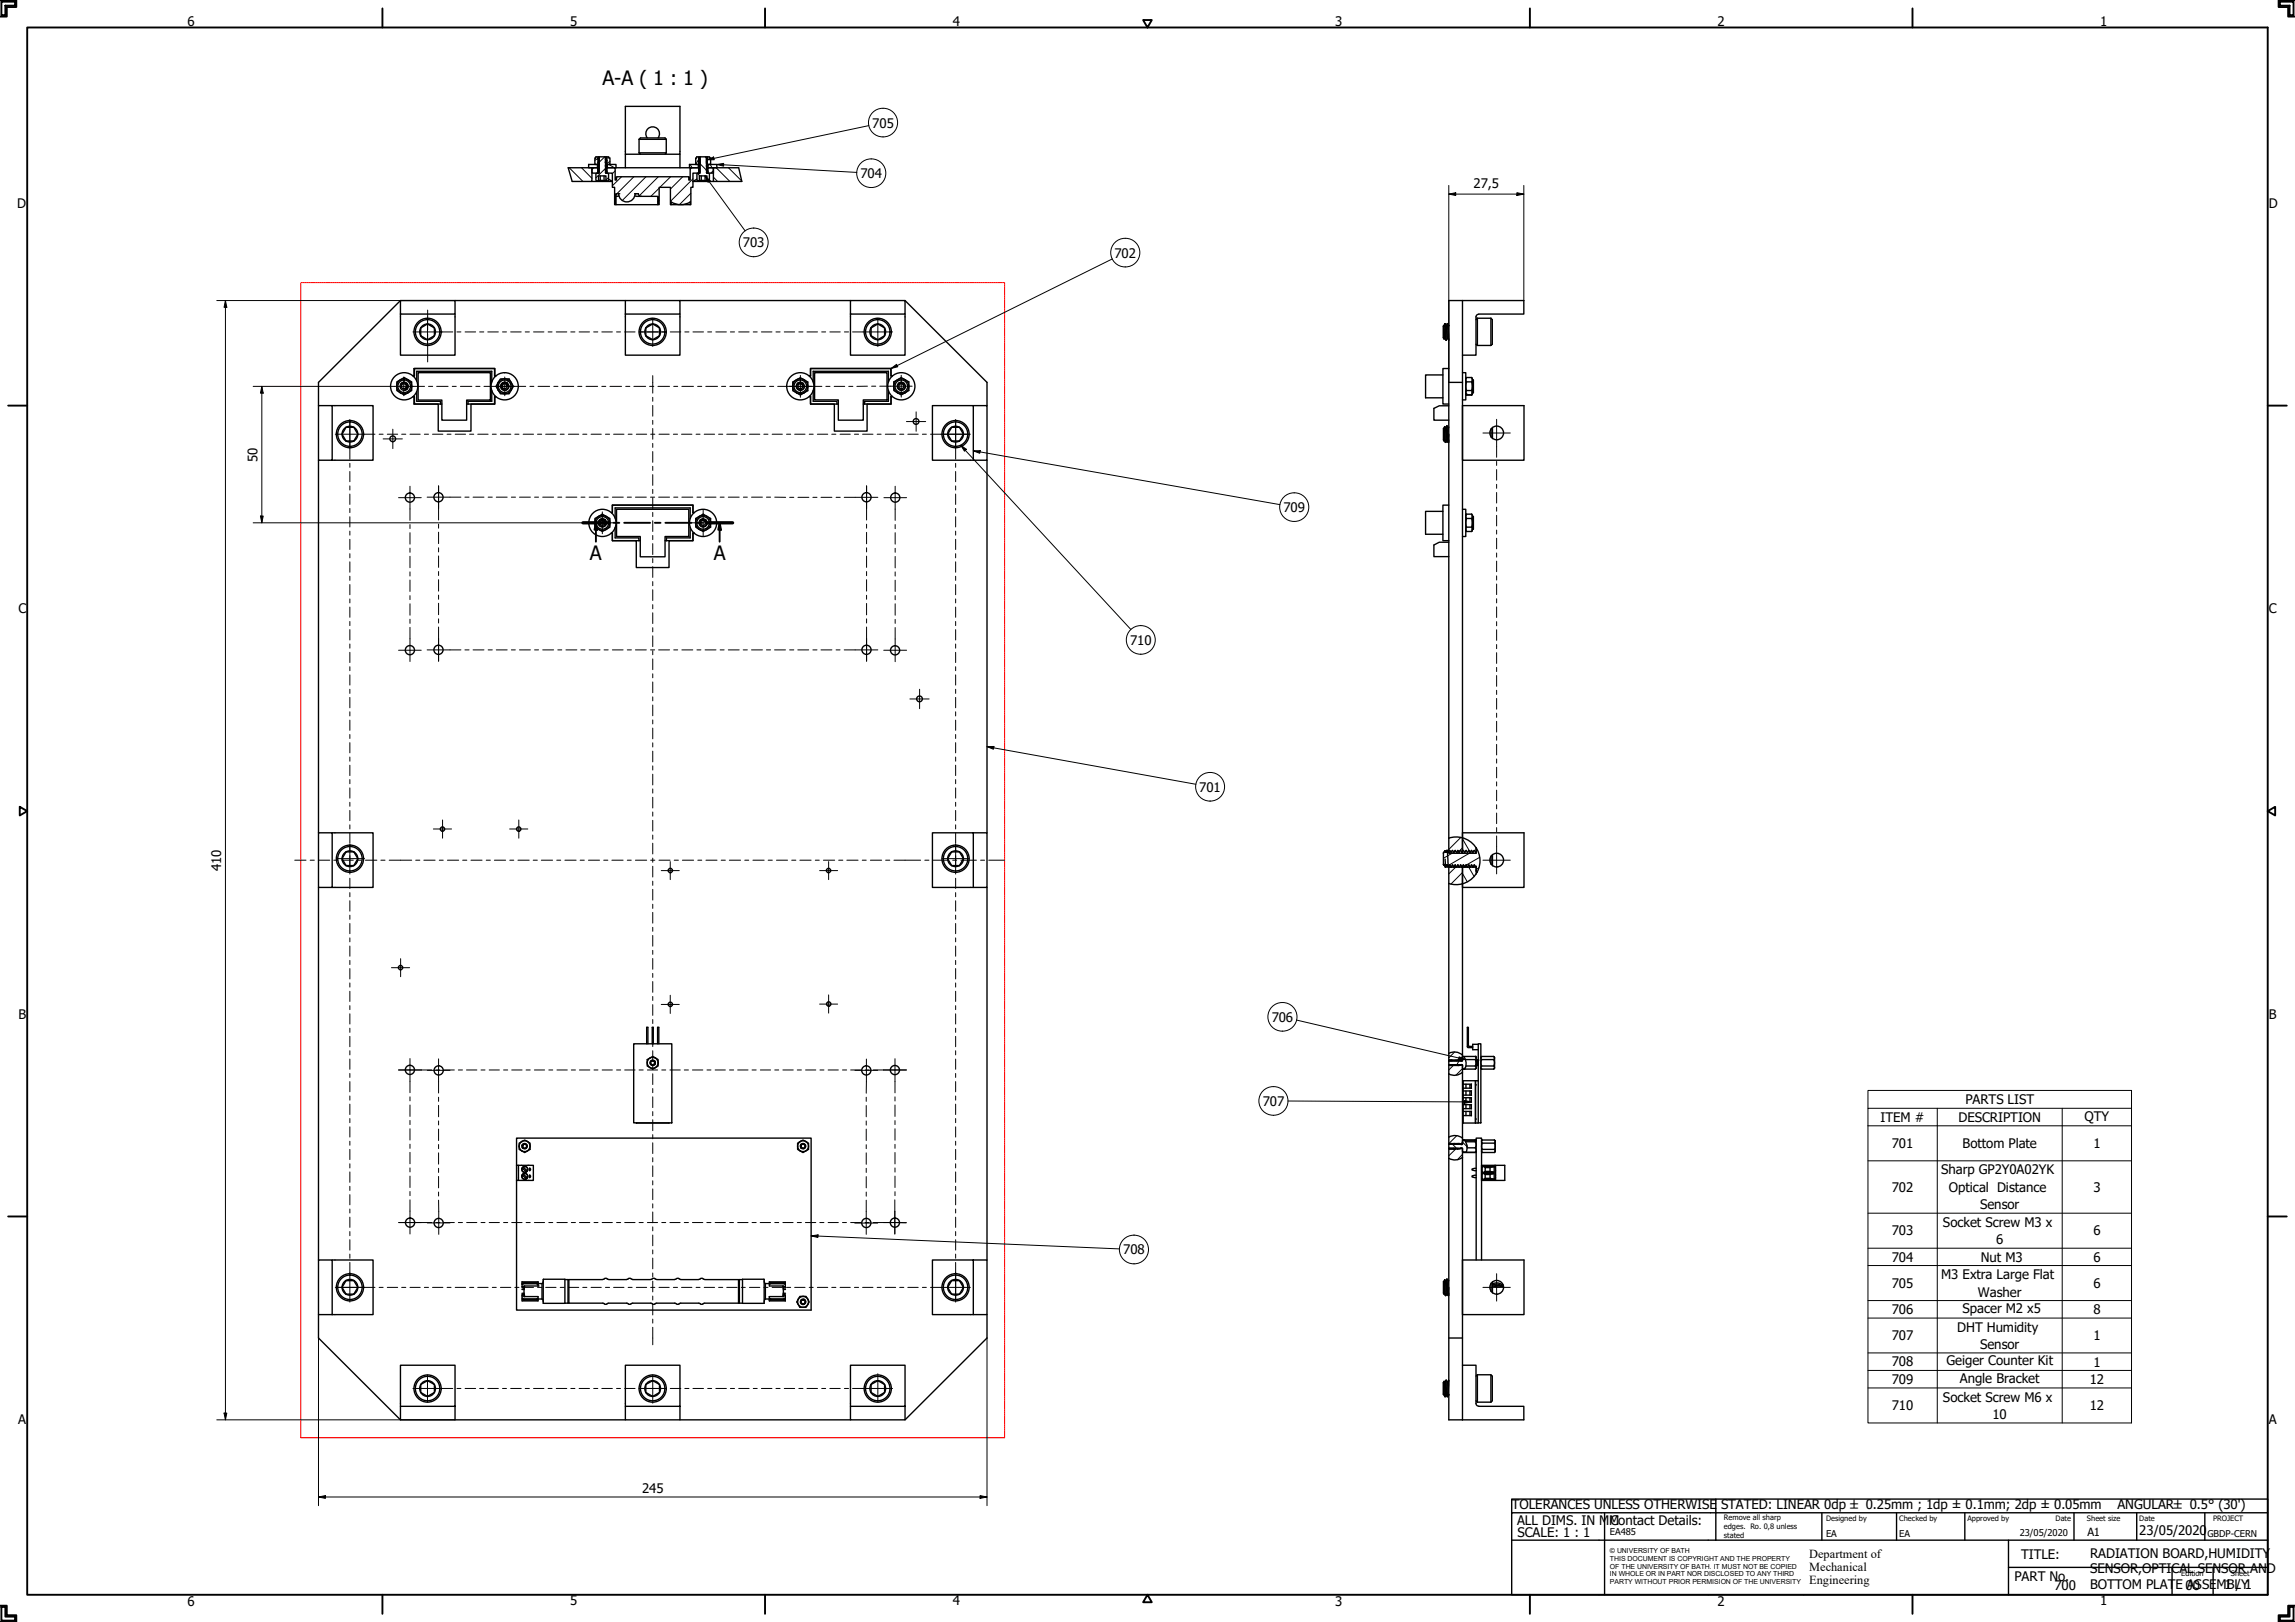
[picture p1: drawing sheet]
<svg xmlns="http://www.w3.org/2000/svg" width="841mm" height="594mm" viewBox="0 0 841 594" stroke-linecap="round" stroke-linejoin="round" font-family="sans-serif">
<defs><g id="words">
<g font-size="7.2">
<text x="220.8" y="31">A-A ( 1 : 1 )</text>
<text x="216.2" y="205.3">A</text>
<text x="261.6" y="205.3">A</text>
</g>
<g font-size="4.8">
<text x="68.8" y="9.7">6</text>
<text x="208.9" y="9.7">5</text>
<text x="349.1" y="9.7">4</text>
<text x="489.3" y="9.7">3</text>
<text x="629.4" y="9.7">2</text>
<text x="769.6" y="9.7">1</text>
<text x="319.7" y="46.7">705</text>
<text x="315.3" y="65.2">704</text>
<text x="540" y="68.7">27,5</text>
<text x="6.3" y="76.1">D</text>
<text x="831.4" y="76.1">D</text>
<text x="272.2" y="90.6">703</text>
<text x="408.4" y="94.3">702</text>
<text x="94.4" y="169.1" transform="rotate(-90 94.4 169.1)">50</text>
<text x="470.3" y="187.6">709</text>
<text x="6.7" y="224.6">C</text>
<text x="831.4" y="224.6">C</text>
<text x="414.1" y="236.1">710</text>
<text x="439.5" y="290">701</text>
<text x="81" y="319" transform="rotate(-90 81 319)">410</text>
<text x="6.8" y="373.1">B</text>
<text x="466" y="374.2">706</text>
<text x="831.4" y="373.1">B</text>
<text x="462.7" y="405">707</text>
<text x="720.2" y="404.4">PARTS LIST</text>
<text x="689.2" y="410.9">ITEM #</text>
<text x="717.7" y="410.9">DESCRIPTION</text>
<text x="763.9" y="410.4">QTY</text>
<text x="693.2" y="420.5">701</text>
<text x="719.2" y="420.5">Bottom Plate</text>
<text x="767.1" y="420.5">1</text>
<text x="711.3" y="430.1">Sharp GP2Y0A02YK</text>
<text x="693.2" y="436.5">702</text>
<text x="714.2" y="436.5">Optical Distance</text>
<text x="767.1" y="436.5">3</text>
<text x="725.6" y="442.9">Sensor</text>
<text x="712" y="449.4">Socket Screw M3 x</text>
<text x="693.2" y="452.5">703</text>
<text x="731.5" y="455.7">6</text>
<text x="767.1" y="452.5">6</text>
<text x="411.6" y="459.4">708</text>
<text x="693.2" y="462.1">704</text>
<text x="725.9" y="462.1">Nut M3</text>
<text x="767.1" y="462.1">6</text>
<text x="693.2" y="471.7">705</text>
<text x="711.4" y="468.5">M3 Extra Large Flat</text>
<text x="767.1" y="471.7">6</text>
<text x="724.9" y="475">Washer</text>
<text x="693.2" y="481.3">706</text>
<text x="719.2" y="480.9">Spacer M2 x5</text>
<text x="767.1" y="481.3">8</text>
<text x="693.2" y="490.9">707</text>
<text x="717.2" y="487.7">DHT Humidity</text>
<text x="767.1" y="490.9">1</text>
<text x="725.6" y="494.1">Sensor</text>
<text x="693.2" y="500.5">708</text>
<text x="713.3" y="500">Geiger Counter Kit</text>
<text x="767.1" y="500.5">1</text>
<text x="693.2" y="506.9">709</text>
<text x="718.2" y="506.5">Angle Bracket</text>
<text x="765.8" y="507">12</text>
<text x="712" y="513.4">Socket Screw M6 x</text>
<text x="6.7" y="521.6">A</text>
<text x="693.2" y="516.5">710</text>
<text x="730.2" y="519.8">10</text>
<text x="765.8" y="516.5">12</text>
<text x="831.4" y="521.6">A</text>
<text x="235.3" y="546.7">245</text>
<text x="554" y="552.7">TOLERANCES UNLESS OTHERWISE</text>
<text x="630.7" y="552.7">STATED: LINEAR 0dp ± 0.25mm ; 1dp ± 0.1mm; 2dp ± 0.05mm</text>
<text x="776" y="552.7">ANGULAR± 0.5° (30')</text>
<text x="555.9" y="558.6">ALL DIMS. IN MM</text>
<text x="556.1" y="562.8">SCALE: 1 : 1</text>
<text x="590.2" y="558.7">Contact Details:</text>
<text x="784" y="562.3">23/05/2020</text>
<text x="740.7" y="571.2">TITLE:</text>
<text x="765.9" y="570.5">RADIATION BOARD,HUMIDITY</text>
<text x="738.2" y="579.2">PART No.</text>
<text x="765.9" y="576.3">SENSOR,OPTICAL SENSOR AND</text>
<text x="208.9" y="588">5</text>
<text x="349.1" y="588">4</text>
<text x="752.9" y="582.3">700</text>
<text x="765.9" y="582">BOTTOM PLAT</text>
<text x="769.6" y="588">1</text>
<text x="797.2" y="582">E 0A0SSE</text>
<text x="812.3" y="582">M1BL/Y1</text>
<text x="68.8" y="588">6</text>
<text x="489.3" y="588">3</text>
<text x="629.4" y="588">2</text>
</g>
<g font-size="4.5">
<text x="663" y="570.7">Department of</text>
<text x="663" y="575.5">Mechanical</text>
<text x="663" y="580.2">Engineering</text>
</g>
<text font-size="4.1" x="764.9" y="562.6">A1</text>
<g font-size="3.4">
<text x="590" y="562.3">EA485</text>
<text x="669.2" y="563.1">EA</text>
<text x="696" y="563.1">EA</text>
<text x="740.2" y="562.5">23/05/2020</text>
<text x="808.9" y="563.1">GBDP-CERN</text>
</g>
<g font-size="2.7">
<text x="631.8" y="556.9">Remove all sharp</text>
<text x="669.2" y="557.2">Designed by</text>
<text x="696" y="557.2">Checked by</text>
<text x="721" y="557.2">Approved by</text>
<text x="753.3" y="557.1">Date</text>
<text x="764.8" y="557.2">Sheet size</text>
<text x="784" y="557.1">Date</text>
<text x="811" y="557.1">PROJECT</text>
<text x="631.8" y="560.1">edges. Ro. 0,8 unless</text>
<text x="631.8" y="563.4">stated</text>
<text x="799.3" y="577.2">Edition</text>
<text x="817.6" y="577.2">Sheet</text>
</g>
<g font-size="2.5">
<text x="590" y="568.9">© UNIVERSITY OF BATH</text>
<text x="590" y="571.7">THIS DOCUMENT IS COPYRIGHT AND THE PROPERTY</text>
<text x="590" y="574.6">OF THE UNIVERSITY OF BATH. IT MUST NOT BE COPIED</text>
<text x="590" y="577.4">IN WHOLE OR IN PART NOR DISCLOSED TO ANY THIRD</text>
<text x="590" y="580.2">PARTY WITHOUT PRIOR PERMISION OF THE UNIVERSITY</text>
</g>
</g></defs>
<!-- layer: Hatch (ISO) -->
<g fill="none" stroke="#000" stroke-width=".37">
<path d="M219.3 57.9l-1.3 .8M221.6 57.4l-2.3 2.3M223.5 59.2l-1.5 .8M256.3 57.9l-1.3 2.3M256.4 59.9l2.6 2.6M258.4 57.4l.6 .5M260.4 59.7l-.2 .5M208.6 61.4l5 5.1M213.1 61.4l3.8 3.9M215.7 61.2l.3 .2M217.6 61.4l-.7 .7M221.9 61.6l-3.5 3.5"/>
<path d="M223 65l-.9 .9M223.1 60.2l2.1 1.2M225.4 62.6l-1 1M225.7 71.3l-.5 .4M227.8 64.7l-3.4 3.3M232.3 64.7l-6.2 6.3M236.7 64.7l-8.6 8.7M241.2 64.7l-6.9 7M241.6 73.4l-.6 .5M241.6 68.9l-3.1 3M245.7 64.7l-3.9 3.9M250.2 64.7l-4.5 4.6"/>
<path d="M252.9 60.2l.7 1.2M253.2 70.8l-4.2 4.1M253.5 61.4l-.6 .6M253.9 65.5l-8.2 8.3M255.5 63.5l1 .9M256.1 63.3l-.1 .1M260.3 60.2l.6 1.2M261.4 62.5l-.9 .9M261.4 64.9l1.6 1.6M262.4 61.4l5.1 5.1M267 61.4l4.8 4.9M532.8 312.1l-3.8 2.3"/>
<path d="M533.5 317.6l-2.6 2.5M533.5 311.8l-.6 .3M535.3 306.7l-4.4 4.4M535.9 319.6l-4.2 4.2M535.9 310.6l-1.9 1.9M535.9 307.2l3.1 5.3M535.9 319.9l1.8 3.1M537.1 317l-.5 .3M538.2 317.6l2 3.4M539.6 311.9l-9.1 5.3M540.2 311.5v.1M541.2 311l-.2 .1"/>
<path d="M542 317.9l-1 .5M542.3 314l-5 2.8M531.2 388.3l-.3 .4M532.8 390.1l-1.9 1.8M533 385.4l-2.1 2M534.8 388.3l-1.1 1.9M535.9 391.4l-2.4 2.4M535.9 386.9l-1.5 1.6M537.1 390.7l-.5 .9M532.2 419l1.6 1.7M533.8 416l-2.9 2.9M535.9 418.4l-.7 .6"/>
<path d="M535.9 418.3l1.6 1.5M533.7 420.7l-2.8 2.6M535.9 422.8l-1.8 1.9"/>
</g>
<!-- layer: 0 -->
<path d="M110.2 526.6v-423.1h258v423.1h-258h258" fill="none" stroke="#f00" stroke-width=".37"/>
<!-- layer: Visible (ISO) -->
<g fill="none" stroke="#000" stroke-width=".51">
<path d="M219.2 58.6l.3 .2M219.3 57.9h.1M219.3 59.9h.1M219.3 58.5h.1M219.3 57.8h.2M219.3 57.4h.4M219.3 57.9l.2 .4-.2 .2M219.3 58.5l-.1 .1M219.3 59h.1M219.3 59.5l.2 .3M219.3 60l.2 .3M219.3 59l.3 .2-.3 .3 .3 .3-.4 .2"/>
<path d="M219.3 58l.3 .3-.4 .2M219.3 58.5l.3 .2-.3 .3M219.3 57.9v-.5h-.9v.4h-.4v2.4h1.3v-.2M219.3 59.4v.1M219.5 57.8l.3-.4h1.8l.6 .4-.3 .3M219.5 58.8l-.3 .2 .3 .3-.2 .2M219.5 59.8v.1M219.5 57.8l-.3 .2M219.5 59.9l-.2 .1M219.5 58.8l-.2 .2M221.6 57.4h.6M221.9 59.5l.3 .3-.3 .3 .3 .3"/>
<path d="M221.9 59l.3 .3M221.9 58.5h.1M221.9 59.5h.1M221.9 58.1h.1M221.9 58.6l.3 .2M221.9 58.1l.3 .2M221.9 58.5v.1M221.9 59h.1M221.9 58.5l.3 .2M221.9 59l.3 .2M221.9 59.5l.3 .2M221.9 60h.1"/>
<path d="M222 58.1l.2-.7h.9v.4h.4v2.4h-1.3M222 58.1l.2 .1M222.1 59.7h.1M222.1 59.2h.1M222.1 58.7h.1M222.2 58.3h.1M222.2 58.8h.1M222.2 58.8l-.3 .2M222.2 57.8l-.3 .2M222.2 58.2l-.3 .3M222.2 58.7l-.3 .3M222.2 59.2l-.3 .3"/>
<path d="M222.2 59.7l-.3 .2 .3 .3M222.2 58.2l-.1 .1M229.2 56.5v-17.5h20v17.5h-20v4.9M234.2 56h10M234.2 51l.5-.5h9l.5 .5M234.2 51h10M234.2 56l.5 .5M234.2 51v5M237.2 50.5a2.51 2.51 0 0 1 .3-3.4 2.51 2.51 0 0 1 3.4 0 2.51 2.51 0 0 1 .3 3.4M244.2 56l-.5 .5M244.2 51v5M249.2 56.5v4.9"/>
<path d="M256.2 58.2l.2-.1-.2-.7h-.9v.4h-.3v2.4h1.2M256.2 59.7l.3 .1M256.2 58.2l.3 .1M256.2 59.2l.3 .1M256.2 58.7l.3 .1M256.2 59.7l.3 .2M256.2 58.2l.3 .3-.3 .2M256.2 58.5v.1M256.2 58.7l.3 .3M256.2 59.2l.3 .3-.3 .2M256.2 57.8h.3M256.2 57.4h.5"/>
<path d="M256.2 58.6l.3 .2M256.2 59.8l.3 .1M256.2 58.3h.3M256.2 59.3h.3M256.2 58.8h.3M256.5 57.8l.2-.4h1.9l.5 .4-.2 .3 .3 .2-.3 .2M256.5 58.8l-.3 .2 .3 .3M256.5 59.9l-.3 .3M256.5 57.8l-.3 .2 .3 .3M256.5 59.3l-.3 .2 .3 .3M256.5 59.9l-.3 .1 .3 .3M256.5 58.3h.1"/>
<path d="M256.5 59h.1M256.5 59.3h.1M256.5 59.8v.1M256.5 59l-.3 .2M256.5 58.3l-.3 .2M256.5 59.3l-.1 .1M256.5 58.8l-.1 .1M256.5 58.3l-.1 .1M256.5 57.8l-.2 .1M258.6 57.4h.6M258.9 59.5l.3 .3-.3 .3 .3 .3M258.9 59l.3 .3-.3 .2"/>
<path d="M258.9 58.5v.1M258.9 58.6l.3 .2M259 60h.2M259 57.9l.1 .1zM259 59.5h.2M259 59h.2M259 59.9h.1M259 59.4l.1 .1M259 58.9l.1 .1M259.1 59.9l-.2 .1M259.1 59.4l-.2 .1M259.1 58.9l-.2 .1"/>
<path d="M259.1 58.4l-.2 .1M259.1 58.5h-.1h.2M259.1 57.8h.1M259.1 57.8l-.2 .2M259.2 57.9v-.5h.8v.4h.4v2.4l-1.4-.1M259.2 57.9v.1M259.2 58.5h.1M259.2 58.8h.1M259.2 59h.1M259.2 59.5h.1M259.2 60h.1M259.2 58l-.3 .2 .3 .3"/>
<path d="M259.2 58.5l-.3 .2 .3 .3M259.2 59l-.3 .2 .3 .3M259.2 59.5l-.3 .2 .3 .3M259.2 58.8l-.3 .2M208.2 61.4h8.7v5.1h-7.2M215.7 60.2h3.2v1.2h-3.2zM216.9 61.4h2.2v2h-2.2zM219.1 61.4h.2M219.2 60.5l.3 .2-.3 .3M219.2 61v.1M219.2 61.1l.3 .1M219.3 60.2h.2"/>
<path d="M219.3 66.3l.2-.2 2.6 .2zM219.5 63.3l-1.1 .4v2.3l.2 .3h.7v-1.9h2.8v1.9h.7l.2-.3v-2.3l-.2-.3h-.8l.2-.1M219.5 61.2l-.3 .3 .3 .3-.3 .3 .3 .2M219.5 62.3l-.3 .2 .3 .3-.3 .3 .3 .2M219.5 60.3l-.3 .2M219.5 62.3h.1M219.5 63.3h.1M219.5 61.3l-.3 .2M220 64.4v1.9M221.4 64.4v1.9M221.9 60.6l.3 .1-.3 .4M221.9 61.1l.3 .1"/>
<path d="M222 61.4h.3M222.1 60.2h.1M222.2 62.3l-.3 .2 .3 .3-.3 .3 .3 .2M222.2 61.2l-.3 .3 .3 .3-.3 .3 .3 .2M222.2 60.4l-.3 .2M222.2 60.2h.1M222.2 60.8v.1M222.2 62.3h.1M222.2 63.3h.1M222.2 62.8l-.3 .2M222.2 61.8l-.3 .2M222.2 61.3l-.3 .2"/>
<path d="M222.2 60.9l-.3 .1M222.6 60.2h3.1v1.2h-3.1zM223 65.6l1.4 .9h-7.5M225.7 61.4h27M225.7 75h15.3M226.7 70.9a3 3 0 0 0 3 3 3 3 0 0 0 3-3l1.2 .1M226.8 70.9l-1.1 .1v4h-.5v-6.4h-.8v-5.2h-2.1v-2h3.1v4.5h.5v-1.2h26.5v1.2h.5v-4.5h3.2v2h-2.2v5.2h-.7v6.4h-.3l.1-1a6.6 6.6 0 0 1-7 0M226.9 71.8l-1.2 .1M232.6 71.8l8.4 .1v3.1h.6v-6.4h4.1v6.4h.2v-1.1M233.9 70.9a.98 .98 0 0 0 1 1M245.9 75h7M252.7 60.2h3.2v1.2h-3.2z"/>
<path d="M255.4 65.6l-1.5 .9h7.5M256.1 61.4h.2M256.2 60.5l.3 .2-.3 .3M256.2 61v.1M256.2 60.2h.3M256.2 61.1l.3 .1M256.2 60.2h.1M256.3 66.3l.2-.2 2.6 .2zM256.5 63.3l-.9 .1-.2 .3 .2 2.6h.7v-1.9h2.8v1.9h.7l.2-2.6-.2-.3h-.8l.2-.1M256.5 61.2l-.3 .3 .3 .3-.3 .3 .3 .2M256.5 62.3l-.3 .2 .3 .3-.3 .3 .3 .2M256.5 60.3l-.3 .2"/>
<path d="M256.5 62.3h.1M256.5 63.3h.1M256.5 61.3l-.3 .2M257 64.4v1.9M258.4 64.4v1.9M258.9 60.6l.3 .1-.3 .4M258.9 60.1h.1M258.9 61.1l.3 .1M259 61.4h.3M259.1 60.2h.1M259.2 62.3l-.3 .2 .3 .3-.3 .3 .3 .2M259.2 61.2l-.3 .3 .3 .3-.3 .3 .3 .2"/>
<path d="M259.2 60.8v.1M259.2 62.3h.1M259.2 63.3h.1M259.2 60.4l-.3 .2M259.2 60l-.2 .1M259.2 62.8l-.3 .2M259.2 61.8l-.3 .2M259.2 61.3l-.3 .2M259.2 60.9l-.3 .1M259.3 61.4h2.1v2h-2.1zM259.5 60.2h3.2v1.2h-3.2zM270.7 61.4h-9.3v5.1h10.4"/>
<path d="M146.7 115v15.1h20.1v-15.1M146.7 110.1h20.1v4.9h-20.1zM146.7 110.1l-30 30v8.5M166.8 110.1h62.4M229.2 115v15.1h20v-15.1M229.2 110.1h20v4.9h-20zM249.2 110.1h62.5M311.7 115v15.1h20v-15.1M311.7 110.1h20v4.9h-20zM331.7 110.1l30 30v8.5M529.1 119.4l.4 4.5 .3 .7M529.1 119.4l.4 .1"/>
<path d="M529.1 119.4v1.2M529.5 119.5l.2 4 .3 1.1M529.5 118.5l.5 6.1M529.5 118.5v1M529.5 118.6l-.6 .9v4.2l.3 .5M529.5 118.6l.4 .6M529.9 119.2l.6 4.7-.5 .7M529.9 119.2h.1M530 119.2l.4 4.4 .5 1M530.4 118.6l.5 6M530.4 118.5l.2 .7 .3 5.1M530.4 118.6l-.4 .6"/>
<path d="M530.5 118.6l.4 .6M530.9 119.2h.1M530.9 119.2v.2M535.9 110.1v30M541.4 116.6v9.9M541.4 116.6l-.5 .5M541.4 116.6h5M546.4 116.6v9.9M546.4 116.6l.5 .5v9l-.5 .4M148.1 140l-1.1 .6M151.7 135h29.5v2.8h.5h-.3v-2.8h-29.5v2.8h-.5h.3zM152.7 139.5v-3.5h27.5v3.9"/>
<path d="M153.2 136.5h26.5v10h-8.7v7.4h-9.1v-7.4h-8.7zM154.2 120.1l2.5-1.4 2.5 1.4v2.9l-2.5 1.4-2.5-1.4M154.2 120.1v2.9M154.2 120.1l-.4 1.4 .4 1.5M154.2 120.1a2.89 2.89 0 0 1 4.3-.8 2.89 2.89 0 0 1 0 4.5 2.89 2.89 0 0 1-4.3-.8M236.7 120.1l2.5-1.4 2.5 1.4v2.9l-2.5 1.4-2.5-1.4M236.7 120.1v2.9M236.7 120.1l-.4 1.4 .4 1.5M236.7 120.1a2.89 2.89 0 0 1 4.3-.8 2.89 2.89 0 0 1 0 4.5 2.89 2.89 0 0 1-4.3-.8M296.6 137.7h.5v-2.7h29.4v2.7h.5h-.5v-2.7h-29.5v2.8h-.4M298 139.9v-3.9h27.6v3.9M298.5 136.5h26.6v10h-8.7v7.4h-9.2v-7.4h-8.7z"/>
<path d="M319.2 120.1l-.4 1.4 .4 1.5M319.2 120.1a2.89 2.89 0 0 1 4.3-.8 2.89 2.89 0 0 1 0 4.5 2.89 2.89 0 0 1-4.3-.8M319.2 120.1l2.5-1.4 2.5 1.4v2.9l-2.5 1.4-2.5-1.4M319.2 120.1v2.9M528.8 137.3h-6.4v8.4h6.4M529.1 120.6l.3 3.3M529.1 120.6l.1 3.6M529.4 123.9h.1M529.4 123.9l-.2 .3M530.9 124.6h.1M530.9 135h-2.1v13h2.1M535.9 130.1h5v-14a.98 .98 0 0 1 1-1l16.5-.1v-4.9h-27.5v196.9"/>
<path d="M535.9 136.5h1.2v10h-1.2M537.4 139.9l-.3 1.5 .3 1.6M537.4 138.3l-.3 .8 .3 .8M537.4 138.3h1.9M537.4 139.9h1.9M537.4 138.3l-.3 .4M539.3 138.3l.3 .4v5.2M539.3 139.9l.3 1.5-.3 1.6M539.3 138.3l.3 .8-.3 .8M539.6 139.2h.3v4.6M540.9 126.1l.5 .4M541.4 126.5h5"/>
<path d="M116.7 148.6h5v20h-5zM121.7 148.6h15v20h-15M126.8 156.5h2.9l1.4 2.5-1.4 2.5h-2.9l-1.5-2.5zM146.7 143.9a2.76 2.76 0 0 1-.7-4.2 2.76 2.76 0 0 1 4.2 0 2.76 2.76 0 0 1-.7 4.2M146.7 143.9l1.4 .3 1.4-.3M146.7 143.9l1.4 .7 1.4-.7M146.7 143.9l-1.3-.9v-3.1l2.7-1.6 2.8 1.6v3.1l-1.4 .9M146.8 140.8a1.25 1.25 0 0 1 1.7-.5 1.25 1.25 0 0 1 .5 1.7M149 140.4a1.54 1.54 0 0 1 .2 2.1M149.1 141.9l-.6 .7M149.2 142.4l-.9 .5M149.2 142.5l-.7 .1"/>
<path d="M152.7 143.5v3.5h8.7v1M161.9 148h-10.2v-2.7h-.3h.5v2.7h8.7v9.9h12v-9.9h8.8v-2.7h.3h-.5v2.7h-10.2M180.2 143v4h-8.7v1M182.6 142.9a2.76 2.76 0 0 1 1.4-4 2.76 2.76 0 0 1 3.7 2.1 2.76 2.76 0 0 1-2.8 3.2M182.6 142.9l1 1 1.3 .3M182.6 142.8l.8 1.4h1.6M182.6 142.8l-.8-1.3 1.6-2.7h3.2l1.6 2.7-1.6 2.7h-1.6M185.4 140.4l.6 .6M185.4 140.4a1.35 1.35 0 0 0-1.7 1 1.35 1.35 0 0 0 1.1 1.6 1.35 1.35 0 0 0 1.6-1v-.6M185.7 140.2a1.45 1.45 0 0 0-1.8 .4 1.45 1.45 0 0 0 .2 1.9M185.9 140.3l.2 .8M186.4 141.1h.1"/>
<path d="M291.9 143.9a2.76 2.76 0 0 1-.7-4.2 2.76 2.76 0 0 1 4.2 0 2.76 2.76 0 0 1-.7 4.2M291.9 143.9l1.4 .3 1.4-.3M291.9 143.9l1.4 .8 1.3-.8M291.9 143.9l-1.4-.8v-3.2l2.8-1.6 2.7 1.6v3.2l-1.4 .8M292.6 140.2l-.4 .2M294.3 140.3l.1 .7a1.29 1.29 0 0 0-1.8-.5 1.29 1.29 0 0 0-.6 1.7 1.29 1.29 0 0 0 1.8 .6l.9-.8 .1-.6M296.6 145.3h.4v2.7h8.8v9.9h12v-9.9h8.7v-2.7h.5M296.6 145.2h.5v2.8h10.1M298 143v4h8.7v1M325.6 143v4h-8.7v1M327 145.2h-.5v2.8h-10.1M328.9 143.9a2.76 2.76 0 0 1-.7-4.2 2.76 2.76 0 0 1 4.2 0 2.76 2.76 0 0 1-.7 4.2"/>
<path d="M328.9 143.9l1.4 .3 1.4-.3M328.9 143.9l1.4 .7 1.4-.7M328.9 143.9l-1.4-.9v-3.1l2.8-1.6 2.8 1.6v3.1l-1.4 .9M329.6 140.2l-.4 .2M331.2 140.3l.2 .7a1.29 1.29 0 0 0-1.8-.5 1.29 1.29 0 0 0-.5 1.7 1.29 1.29 0 0 0 1.7 .6l.5-.3 .5-1.1M348.7 156.5h2.9l1.5 2.5-1.5 2.5h-2.9l-1.4-2.5zM356.7 148.6v20h5v-20h-20v20h15M529.5 156.2l-.4 5.3M529.5 156.2l-.5 .7 .1 4.6M529.5 156.2l.2 .5M529.7 156.7l-.6 4.8M529.7 156.7h.1"/>
<path d="M529.8 156.7l-.5 4.7M530.2 156l-.5 6-.4-.6M530.2 156h.1M530.2 156.1l-.4 .6M530.7 156.7l-.4-.6-.5 5.9M530.7 156.7l-.4 4.4-.5 .9M530.7 156.7h.1M530.8 156.7l-.5 4.7M530.9 148.6h-3.5l-1.9 1v4.3h5.4M530.9 159l-.2 3M530.9 140.1h5v172.4h5.1v-2M530.9 156.4l-.1 .3"/>
<path d="M535.9 148.6h22.6v20h-22.6zM537.3 144.5l.1 .2M537.4 143l-.3 .9 .3 .7M537.4 144.6h1.9M537.4 143h1.9M539.3 143l.3 .9M539.4 144.5l-.1 .2M539.5 144.2h.1M539.6 144.2l-.3 .5h-1.9l-.3-.5 .3 .4M539.6 143.9l-.3 .7M539.6 143.9v.3M539.6 144.2l-.3 .4"/>
<path d="M539.6 143.8h.3M539.9 143.8l-.3 .1M546.4 157.1v3M546.9 156.6v4M116.7 168.6v136.4M361.7 168.6v136.4M529.2 161.4h.1M529.7 162h.1M530.2 161.4h.1M530.3 161.4l.4 .6M530.7 162h.1M530.9 161.1l-.1 .9"/>
<path d="M530.9 161.8v.2M218 189.9l2.7-1.6 2.8 1.6v3.2l-2.8 1.6-1.3-.8-1.4-.8zM221.1 190.4l.7 .7M221.6 190.3l.2 .1M221.6 190.3a1.4 1.4 0 0 0-1.9 .2 1.4 1.4 0 0 0 0 1.9M221.6 190.3l.1 .7M221.6 190.4a1.37 1.37 0 0 1 .4 1.9 1.37 1.37 0 0 1-2 .2 1.37 1.37 0 0 1-.1-2l.6-.2 .6 .1M224.4 185h29.5v2.7h.5h-.5v-2.7h-29.5v2.7h-.4h.4zM225.4 193.2v3.8h8.7v1M225.4 189.8v-3.8h27.5v4M225.9 186.5h26.5v10h-8.7v7.4h-9.1v-7.4h-8.7zM234.6 198h-10.2v-2.8h-.4h.4v2.8h8.8v9.9h12v-9.9h8.7v-2.8h.5h-.5v2.8h-10.2"/>
<path d="M252.9 193.1v3.9h-8.7v1M255 189.9l2.7-1.6 2.7 1.6v3.2l-2.7 1.6-1.4-.8-1.3-.8zM257 190.2l-.4 .2M258.1 190.4a1.32 1.32 0 0 0-1.6 1 1.32 1.32 0 0 0 1 1.6 1.32 1.32 0 0 0 1.6-1l.1-.6M258.6 190.3l.1 .8-.6-.7M528.8 187.3h-6.4v8.4h6.4M530.9 185h-2.1v13h2.1M530.9 198.6h-3.5l-1.9 1v4.3h5.4M535.9 186.5h1.2v10h-1.2M537.1 194.3l.3 .4M537.4 193.1l-.3 .8 .3 .8M537.4 189.9l-.3 1.6 .3 1.6"/>
<path d="M537.4 188.3l-.3 .8 .3 .8M537.4 188.3h1.9M537.4 194.7h1.9M537.4 193.1h1.9M537.4 189.9h1.9M537.4 188.3l-.3 .5M539.3 188.3l.3 .5v5.1M539.3 193.1l.3 .8M539.3 189.9l.3 1.6-.3 1.6M539.3 188.3l.3 .8-.3 .8M539.6 193.9l-.3 .8M539.6 189.1h.3v4.7h-.3"/>
<path d="M116.7 305h5v20h-5zM121.7 305h15v20h-15M126.8 312h2.9l1.4 2.5-1.4 2.5h-2.9l-1.5-2.5zM348.7 312h2.9l1.5 2.5-1.5 2.5h-2.9l-1.4-2.5zM356.7 305v20h5v-20h-20v20h15M529.3 316.8l.4 .7M529.6 314.7l.2 2.8M529.7 317.5h.1M529.7 312.1l-.2-.4-.5 .8M529.7 312.1l-.2-.4-.5 .7v4.2l.7 .9M530.2 311.5h.2M530.2 316.8h.1"/>
<path d="M530.2 311.5l-.5 .6M530.2 316.8l-.4 .7M530.3 316.8l.5 .7M530.4 311.6l.4 5.9M530.4 311.5l.4 .6M530.4 311.5l.3 .6M530.8 317.5l.4-.7 .5 .7 .5-.7 .5 .7 .6-.7 .4 .7M530.9 307v5.5h5v-7.5h22.6v20h-22.6v-1.2M530.9 317.3v.3M530.9 317.3v.2M530.9 311.9l-.1 .2M530.9 307a8.7 8.7 0 0 1 11.5 8.3 8.7 8.7 0 0 1-11.5 8.3"/>
<path d="M533.3 316.8l.4 .7M535.9 317.3v.3M537.2 316.8l-.4 .7-.5-.7-.5 .7-.5-.7-.5 .7-.5-.7-.6 .7M537.2 316.8l.5 .7M537.3 316.8l.4 .7M537.7 317.5l.5-.7 .5 .7 .5-.7 .6 .7 .5-.7 .4 .7 .3-.2v1.7l.3 .4M541 311.9l-.3 .2-.5-.6-.5 .6-.5-.6-.5 .6-.5-.6-.5 .6-.5-.6-.5 .6-.5-.6-.5 .6-.5-.6-.5 .6-.5-.6-.5 .6-.5-.6-.5 .6-.5-.6-.5 .6-.5-.6-.4 .6M546.4 313.5v3.1M546.9 313v4.1M116.7 325v136.5M361.7 325v136.5M535.9 323.8v-6.2h-5v70.9"/>
<path d="M535.9 323.8v62.6M541 320.1v-2.5h-5.1v6.2M232.2 382.3h14v29h-14zM237 382.3v-6h.4v6M238.2 391l1.2 .2 .8-.2M238.2 391l1 .6 1-.6M239 382.3v-6h.4v6M239.6 388.7a.88 .88 0 0 0-1.2 .4 .88 .88 0 0 0 .6 1.2 .88 .88 0 0 0 1.1-.6M239.6 388.7l.2 .2M239.7 388.6l.3 .6-.2 .5M239.8 388.9l.1 .6M239.8 388.9l-.8-.3-.6 .8 .7 .6 .8-.5-.1 .2"/>
<path d="M239.9 388.7l.1 .1M240 388.8l.1 .9M240.1 389.7a.96 .96 0 0 1-1.5 .4 .96 .96 0 0 1 0-1.6 .96 .96 0 0 1 1.5 .6l-.3 .6M240.2 387.5l.6 .6 .4 1.2M240.2 387.5a2 2 0 0 0-2.8 .8 2 2 0 0 0 .8 2.7M240.2 387.5l-1-.6-2 1.2v2.3l1 .6M240.2 387.5l1 .6v1.2M241 382.3v-6h.4v6M241.2 389.3l-.2 .8-.8 .9M241.2 389.3v1.1l-1 .6M530.9 385.8a4.3 4.3 0 0 1 5 .7M531 388.5l.1-.2 .3 .2"/>
<path d="M531 388.5l.1 1.7v-.2M531.1 388.5h-.1M531.1 390l.3 .2 .2-.2M531.1 390v.1M531.4 388.5l.2-.2 .2 .2M531.4 388.5h.1M531.6 390l.1 .2 .2-.2M531.6 390l-.1 .1M531.8 388.5l.1-.2 .3 .2M531.8 388.5h.1M531.9 390l.2 .2 .2-.2M531.9 390v.1"/>
<path d="M532.2 388.5l.1-.2 .3 .2M532.2 388.5h.1M532.3 390l.2 .2M532.3 390v.1M532.5 390.2h.1M532.6 388.5l.2-.2 .6 .2M532.6 388.5h.1M532.8 390l.2 .2 .1-.2M532.8 390l-.2 .2M532.8 390l-.1 .1M533 388.5h.1M533.1 390l.2 .2"/>
<path d="M533.1 390v.1M533.3 390.2h.1M533.4 388.5h.1M533.5 388.3h.1M533.5 390h.1M533.5 388.3l-.1 .2M533.5 390l-.1 .2M533.5 390v.1M533.6 388.3l.1 .2M533.6 390l.1 .2M533.7 390.2h.1M533.7 388.5h.1"/>
<path d="M533.8 388.5l.2-.2 .2 .2M533.8 388.5h.1M534 390l-.2 .2M534 390l.2 .2 .2-.2M534 390l-.1 .1M534.2 388.5l.2-.2 .1 .2M534.2 388.5h.1M534.4 390h.1M534.4 390l-.1 .1M534.4 390l.1 .2M534.5 390.2h.1M534.5 388.5h.1"/>
<path d="M534.6 388.5h.1M534.7 390h.1M534.7 390l-.1 .2M534.7 390v.1M534.8 390l.1 .2 .2-.2M535.1 390l.8 .1M535.1 390v.1M535.9 392.7a4.3 4.3 0 0 1-5 .6M535.9 392.7v26.3h-5M535.9 392.7v-2.6h-5v29M535.9 386.4v2.1h-5M536.2 399.5l3 .1v1.5"/>
<path d="M536.2 397l3 .1v1.5M536.2 395.9v15.4h4.4M536.2 398.6v.1M536.2 395.8v.1M536.3 395.8h4.3M536.3 398.6h2.9M536.3 391.6h4.3M536.4 386.9a4.2 4.2 0 0 1 .4 4.7l-.9-.3v-1.2M536.4 386.9l-.5 .4v1.3l-1-.1-.1-.2-.2 .2M536.4 386.9h4.2M537 388.1h3.6M537.2 397.1v1.5"/>
<path d="M537.2 399.6v1.5M537.2 390.4h3.4M537.7 383.4l.3 .2 1.7 .1M538.1 383l.3 .3h1.3M538.1 383v-6.7h-.4v7.1M538.7 399.6v1.5M539.2 398.6h.1M539.2 397.4h-.5v1.2M539.2 399.5v.1M539.2 397v.1M540.6 386.9l.4 .6-.4 .6M540.6 388.1a2.33 2.33 0 0 1 0 2.3"/>
<path d="M540.6 390.4l.4 .6-.4 .6M540.6 386.9l.4 .4v4l-.4 .3M540.7 395.8v.1M540.7 395.9v15.4M540.8 395.8h.9M541 389.7v.5M541 388.5l.1 1.5M541 390.2h.1M541 388.5h.1M541 388.5l.2 1.5M541.1 388.3l.2 1.9M541.1 388.3h.1"/>
<path d="M541.1 390h.1M541.1 390l-.1 .2M541.1 388.3l-.1 .2M541.2 388.3l.2 1.9M541.2 388.3l.1 .2M541.2 390l.1 .2M541.3 388.5l.3 1.5M541.3 390.2h.1M541.3 388.5h.1M541.4 388.5l.2 1.5M541.5 388.3h.1M541.5 388.3l-.1 .2"/>
<path d="M541.6 388.3l.1 1.8M541.6 388.3l.1 .3M541.6 388.3h.1M541.6 390l-.2 .2M541.6 390l.1 .2M541.6 395.8l.1 .1M541.7 388.3v.1M541.7 382.5h-2v2h2M541.7 382.3h1v29h-1zM542.7 391.3l.3 .3M543 386.9l-.3 .6 .3 .6M543 388.1a2.33 2.33 0 0 0 0 2.3l-.3 .6 .3 .6"/>
<path d="M543 386.9h4.4M543 388.1h4.4M543 390.4h4.4M543 391.6h4.4M543 386.9l-.3 .4M547.4 386.9l.3 .6-.3 .6M547.4 386.9l.3 .4v4l-.3 .3M547.4 388.1a2.33 2.33 0 0 1 0 2.3l.3 .6-.3 .6M190.2 418.7l2.1-1.2 1 .6 .9 .6v2.3l-1.9 1.1-2.1-1.1zM191.3 419.4v.2M191.5 419.6l.1 .6M191.7 419.4l-.1 .2 .2-.4 .5-.1 .7 .6-.1 .5-.4 .3-.9-.3a.88 .88 0 0 0 1.3 0 .88 .88 0 0 0 0-1.2 .88 .88 0 0 0-1.3 .1l-.2 .4a.96 .96 0 0 1 1.6-.1 .96 .96 0 0 1-.6 1.5 .96 .96 0 0 1-1.1-1.1v-.3"/>
<path d="M233.2 411.3h.1M245.2 411.3h-12M292.3 418.7l2-1.2 2 1.2v2.3l-2 1.1-1.1-.6-.9-.5zM293.4 419.4l-.1 .2M293.4 419.4a.98 .98 0 0 1 1.7-.2 .98 .98 0 0 1-.6 1.6 .98 .98 0 0 1-1.2-1.3M293.6 419.6l.1 .6M293.7 419.4l-.1 .2 .2-.4 .5-.1 .7 .6-.5 .8-.9-.3a.88 .88 0 0 0 1.3 0 .88 .88 0 0 0-.1-1.2 .88 .88 0 0 0-1.2 .1l-.2 .4M530.9 419.1l.2-.3 .6 .3M530.9 419.1v1.6l.5 .1 .1-.2M531 416.5a4.5 4.5 0 0 1 5 .4M531.4 419l-.1 .1M531.7 419.1h.1"/>
<path d="M531.7 419.1l.2-.3 .6 .3M532.2 419l-.1 .1M532.5 419.1l.2-.3 .3 .3M532.6 419l-.1 .1M533 419v.1M533.1 418.8h.1M533.1 418.8l-.1 .3M533.1 418.8l.6 .3M533.4 419l-.1 .1M533.7 419.1l.2-.3 .3 .3M533.8 419l-.1 .1M534.2 419.1l.1-.3 .2 .3"/>
<path d="M534.2 419v.1M534.5 419v.1M535.9 419l-.5 .2-.7-.4-.2 .3M535.9 419v-1.2l.9-.1a4.6 4.6 0 0 1 .5 4.4h3.3M536.2 402l3 .1v1.5M536.2 404.6h.1M536.2 407v.1M536.2 401.1h.1M536.2 406.1h.1M536.2 408.6h.1M536.3 407.1h2.9v1.5M536.3 404.6h2.9v1.5"/>
<path d="M536.3 408.6h2.9M536.3 406.1h2.9M536.3 401.1h2.9M536.3 417.5h4.3M536.3 417.5l-.2 .2M536.3 417.5l-.3 .2M537.1 418.2h3.5M537.2 402.1v1.5M537.2 404.6v1.5M537.2 407.1v1.5M537.6 419.6l.1 .6M538.7 402.1v1.5"/>
<path d="M538.7 404.6v1.5M538.7 407.1v1.5M539.2 403.6h-3M539.2 403.6h.1M539.2 402.1h.1M539.2 406.1h.1M539.2 401.1v.1M539.2 408.6v.1M539.2 404.5v.1M539.2 407v.1M540.6 418.2a2.1 2.1 0 0 1 0 2.2M540.6 417.6l.4 .3-.4 .3"/>
<path d="M540.6 417.5l.2 .2M540.6 417.5l.4 .3M541.7 411.3h-.9M543.2 417.5l-.3 .6 .3 .6a2.22 2.22 0 0 0 0 2.3l-.3 .5 .3 .6M543.2 417.5h4.4M543.2 418.7h4.4M543.2 417.5l-.3 .3M547.6 417.5l.3 .3v4l-.3 .3M547.6 417.5l.3 .6-.3 .6a2.22 2.22 0 0 1 0 2.3l.3 .5-.3 .6M189.3 426.8h6.2v5.5h-5.5M189.3 426.8v-10h107.9v63h-107.9v-47.5M189.3 426.8v5.5"/>
<path d="M190 426.8v5.5h-.7M191.4 427.8l1.4 1.4M191.4 430.3l1.4 1.5M191.4 427.8a1.05 1.05 0 0 0 .2 1.3 1.05 1.05 0 0 0 1.3 .1M191.4 430.3a1.05 1.05 0 0 0 .2 1.3 1.05 1.05 0 0 0 1.3 .1M191.4 427.8a1.05 1.05 0 0 1 1.5-.4 1.05 1.05 0 0 1 .3 1.5M191.4 430.3a1.05 1.05 0 0 1 1.5-.3 1.05 1.05 0 0 1 .3 1.4M191.8 420.4l-.3-.5 .1-.6-.2 .4 .1 .8M191.8 427.5l1.4 1.4M191.8 430l1.4 1.4M193.2 428.9l-.3 .3M193.2 431.4l-.3 .3"/>
<path d="M194 428a.36 .36 0 0 1 .4 .3 .36 .36 0 0 1-.4 .4zM194.1 430.4l.3 .5-.3 .4zM293.8 420.4l-.3-.5 .2-.6-.3 .7 .1 .5M531.5 420.6l.2 .2 .2-.2M531.5 420.6l-.1 .1M531.9 420.6v.1M531.9 420.6h.1M531.9 420.6l.2 .2M532.1 420.8h.1M532.3 420.6l-.2 .2M532.3 420.6l.2 .2 .2-.2M532.3 420.6v.1"/>
<path d="M532.7 420.6h.1M532.7 420.6l-.1 .1M532.8 420.6l.1 .2M532.9 420.8h.1M533.1 420.6h.1M533.1 420.6l-.1 .2M533.1 420.6v.1M533.1 420.6l.2 .2 .2-.2M533.5 420.6l.2 .2 .3-.2M533.5 420.6v.1M533.9 420.6l-.1 .1M534 420.6l.1 .2 .2-.2"/>
<path d="M534.3 420.6l.2 .2 .6-.2M534.3 420.6v.1M534.7 420.6v.1M535.1 420.6l.8-.1 .1 1.4h1.4M535.1 420.6v.1M535.9 423.9v-3.2h-5v99.3h27.5v-4.9l-16.5-.1a.98 .98 0 0 1-1-1v-14h-5M535.9 423.9v96.1M536 423.9a4.5 4.5 0 0 1-5 .4M536.3 422.1l-.3-.2 4.6 .2M537.7 420.4h2.9M540.6 420.4a1.23 1.23 0 0 1 0 1.7l.3-.2M540.8 422l-.2 .1"/>
<path d="M540.9 421.9l-.3 .2M541 430.4l-1.6 .3v.4l1.6 .2M541 427.9l-1.6 .3v.3l1.6 .3M541 421.8l-.1 .1M542.9 426.8h5.2v5.5h-5.2zM542.9 421.8l.3 .3M543.1 429.8h4.5v2.2h-4.5zM543.1 427.3h4.5v2.1h-4.5zM543.2 422.1h4.4M543.2 421h4.4M543.7 429.8l.6 .4h1.7M543.7 427.3l.6 .3"/>
<path d="M544.3 429h1.7l1.5 .4M544.3 429l-.6 .4M544.3 430.2v1.4M546 431.6h-1.7l-.6 .4M546 427.6h-1.7v1.4M546 427.6v1.4M547.5 429.8l-1.5 .4v1.4l1.5 .4M547.5 427.3l-1.5 .3M548.1 426.8h3.3v5.5h-3.3M116.7 461.5h5v20h-5zM121.7 461.5h15v20h-15M126.8 469h2.9l1.4 2.5-1.4 2.5h-2.9l-1.5-2.5z"/>
<path d="M191.3 473.7h.7v.5h-.7v.4M191.3 474.6h.7v.3h5.2v1.6h-5.9zM191.3 471.3v.4h.7v.6h-.7M191.3 469.5h5.9v1.5h-5.2v.3h-.7zM191.3 475.8l.5 .3M191.3 475.5l.5 .2M191.8 470.2v-.3h4.9v.3M191.8 470.2h4.9M191.8 476.1h5.4M191.8 470.2l-.5 .2M191.8 469.9l-.5 .2M192 469.9h5.2"/>
<path d="M192.3 471l-.3 2 .3 1.9M196.7 470.2l.5 .2M196.7 469.9l.5 .2M197.2 475.8l-.5 .3v-.4h-4.9v.4M197.2 475.8h1.4M197.2 470.1h1.4M197.2 475.5l-.5 .2M198.6 475.8l.3 .1 .2 1M198.6 470.1v5.7M199.1 469.1l-.5 1M199.1 468.6l7.9-.1v8.9l-7.9-.1v-8.6M207 468.7h1.2v8.6h-1.2"/>
<path d="M208.1 468.6h.4M208.1 477.3h.4M220.9 468.7h-12.4v8.6h12.4l.6 .2M220.9 468.6a1.53 1.53 0 0 1 2.1 0M221.5 477.5l.5 .2 .5-.2M222.5 477.5l.6-.2h6.5l.6 .2M223.1 468.7h6.6M229.6 468.6a1.61 1.61 0 0 1 2.3 0M230.2 477.5l.5 .2 .5-.2M231.3 477.5l.5-.2h6.7l.6 .2M231.8 468.7h6.6M238.5 468.6a1.53 1.53 0 0 1 2.1 0"/>
<path d="M239 477.5l.6 .2 .5-.2M240 477.5l.7-.2h6.5l.6 .2M240.7 468.7h6.6M247.8 468.4l-.6 .2M247.9 477.5l.5 .2 .5-.2M247.9 468.4l.5-.2 .5 .2M248.9 468.4l.6 .2M248.9 477.5l.5-.2h6.7l.6 .2M249.4 468.7h6.6M256.1 468.6a1.53 1.53 0 0 1 2.1 0M256.6 477.5l.5 .2 .5-.2M258.3 468.7h12.3v8.6h-12.4l-.6 .2"/>
<path d="M270.6 468.6h.4M270.6 477.3h.4M272.1 468.7h-1.1v8.6h1.1M280 469.1l.5 1M280 468.6l-7.9-.1v8.9l7.9-.1v-8.6M280.5 475.8l-.5 1.1M280.5 470.1v5.7M280.5 475.8h1.4M280.5 470.1h1.4M281.9 469.5h5.9v1.8h-.7v-.3h-5.2zM281.9 474.9l5.2 .1v-.4h.7v1.9h-5.9zM281.9 475.5l.5 .2"/>
<path d="M281.9 475.8l.5 .3M281.9 469.9h5.4M281.9 476.1h5.2M282.4 475.7v.4h4.9v-.4M282.4 475.7h4.9M282.4 470.2l-.5 .2M286.8 471l.3 2-.3 1.9M287.3 469.9v.3h-4.9v-.3l-.5 .2M287.3 469.9l.5 .2M287.3 470.2l.5 .2M287.8 471.3v.4h-.7v.6h.7M287.8 475.5l-.5 .2"/>
<path d="M287.8 475.8l-.5 .3M287.8 473.7h-.7v.5h.7v.4M292.5 475.8l-.5 1.1 1.1 1.9h2.3l1.1-1.9-.5-1.1M292.6 475.8a2 2 0 0 0 1.7 3 2 2 0 0 0 1.7-3M293.7 476.1a.87 .87 0 0 1 1.3 0 .87 .87 0 0 1-.2 1.3 .87 .87 0 0 1-1.3-.4l.1-.7M294.3 474.8h1.1l.6 1M294.3 474.8h-1.2l-.6 1M294.3 474.8l.8 .2 .9 .8M294.3 474.8l-1.2 .4-.5 .6M294.4 476.1l.6 .8-.2 .5-.4 .2-.8-.6 .3-.8-.3 .1M294.5 476.1l-.6 .1M294.7 475.9a.96 .96 0 0 1 .4 1.5 .96 .96 0 0 1-1.5 0 .96 .96 0 0 1 .5-1.5l.7 .3h-.4"/>
<path d="M294.8 476.2l-.6-.2-.5 .3M348.7 469h2.9l1.5 2.5-1.5 2.5h-2.9l-1.4-2.5zM356.7 461.5v20h5v-20h-20v20h15M529.2 473.9h.1M529.2 473.9h-.1M529.5 468.7l-.4 5.2M529.5 468.7l-.5 .7 .1 4.5M529.5 468.7l.2 .5M529.7 469.2l-.5 4.7M529.7 474.5h.1M529.7 469.2h.1M529.8 469.2l-.5 4.7"/>
<path d="M530.2 468.5l-.5 6-.4-.6M530.2 468.5h.1M530.2 468.5l-.4 .7M530.2 473.9h.1M530.2 473.9l-.4 .6M530.3 473.9l.4 .6M530.7 469.2l-.4-.7-.5 6M530.7 469.2l-.5 4.7M530.7 474.5h.1M530.7 469.2h.1M530.8 469.2l-.5 4.7M530.9 471.5l-.2 3"/>
<path d="M530.9 473.6l-.1 .9M530.9 474.3v.2M530.9 468.9l-.1 .3M535.9 461.5h22.6v20h-22.6zM541 461.5v-44.7h1.9v44.7M546.4 470v3M546.9 470.4l2 .5 1.9-.3M546.9 469.5v4.1M546.9 471l2.3 .3 1.7-.2M547 470.2l1.8-.3 1.7 .6M547.2 470.6l1.5-.3 1.4 .5M550.5 470.5l.3 .1"/>
<path d="M550.6 471.1l.4 .5M116.7 481.5v8.6l30 29.9M361.7 481.5v8.6l-30 29.9M530.9 490.1h5M146.7 515.1v-15.1h20.1v20h-20.1v-4.9h20.1M154.2 507.1l2.5-1.4 2.5 1.4v2.9l-2.5 1.5-2.5-1.5M154.2 507.1v2.9M154.2 507.1l-.4 1.5 .4 1.4M154.2 507.1a2.89 2.89 0 0 1 4.3-.7 2.89 2.89 0 0 1 0 4.4 2.89 2.89 0 0 1-4.3-.8M229.2 515.1v-15.1h20v20h-20v-4.9h20M236.7 507.1l2.5-1.4 2.5 1.4v2.9l-2.5 1.5-2.5-1.5M236.7 507.1v2.9"/>
<path d="M236.7 507.1l-.4 1.5 .4 1.4M236.7 507.1a2.89 2.89 0 0 1 4.3-.7 2.89 2.89 0 0 1 0 4.4 2.89 2.89 0 0 1-4.3-.8M311.7 515.1v-15.1h20v20h-20v-4.9h20M319.2 507.1l-.4 1.5 .4 1.4M319.2 507.1a2.89 2.89 0 0 1 4.3-.7 2.89 2.89 0 0 1 0 4.4 2.89 2.89 0 0 1-4.3-.8M319.2 507.1l2.5-1.4 2.5 1.4v2.9l-2.5 1.5-2.5-1.5M319.2 507.1v2.9M529.1 509.6v1.2M529.2 505.9l-.1 3.7M529.2 505.9l-.3 .5v4.2l.6 .9M529.2 505.9l.2 .3M529.4 506.2l-.3 3.4"/>
<path d="M529.4 506.2h.1M529.5 506.2l-.4 4.6M529.5 510.6l-.4 .2M529.5 510.6v.9M529.8 505.6l-.3 .6M529.9 510.9h.1M529.9 510.9l-.4 .6M530 510.9l.4 .6M530 505.6l-.3 1-.2 4M530 505.6l-.5 5.9M530 505.6l.4 .6M530.5 506.2l-.5 4.7"/>
<path d="M530.5 506.2l-.6 4.7M530.9 505.6l-.5 5.9M530.9 505.6h.1M530.9 510.9h.1M530.9 505.6l-.4 .6M530.9 505.8l-.3 5.1-.2 .6M530.9 510.7v.2M530.9 510.9l-.4 .6M540.9 513.1l.5 .5M541.4 503.5h5l.5 .5v9.1l-.5 .5M541.4 503.5v10.1M541.4 503.5l-.5 .5"/>
<path d="M541.4 513.6h5M546.4 503.5v10.1M166.8 520h62.4M249.2 520h62.5"/>
<circle cx="156.7" cy="121.5" r="5"/>
<circle cx="156.7" cy="121.5" r="4.5"/>
<circle cx="239.2" cy="121.5" r="5"/>
<circle cx="239.2" cy="121.5" r="4.5"/>
<circle cx="321.7" cy="121.5" r="5"/>
<circle cx="321.7" cy="121.5" r="4.5"/>
<circle cx="128.2" cy="159" r="2.89"/>
<circle cx="128.2" cy="159" r="5"/>
<circle cx="128.2" cy="159" r="4.5"/>
<circle cx="148" cy="141.5" r=".92"/>
<circle cx="148.1" cy="141.5" r="5"/>
<circle cx="148.1" cy="141.5" r="2.32"/>
<circle cx="148.1" cy="141.5" r="1.49"/>
<circle cx="184.9" cy="141.5" r="2.32"/>
<circle cx="184.9" cy="141.5" r="1.49"/>
<circle cx="184.9" cy="141.5" r=".92"/>
<circle cx="184.9" cy="141.5" r="5"/>
<circle cx="293.3" cy="141.5" r="2.32"/>
<circle cx="293.3" cy="141.5" r="1.49"/>
<circle cx="293.3" cy="141.5" r=".92"/>
<circle cx="293.3" cy="141.5" r="5"/>
<circle cx="330.3" cy="141.5" r="2.32"/>
<circle cx="330.3" cy="141.5" r="1.49"/>
<circle cx="330.3" cy="141.5" r=".92"/>
<circle cx="330.3" cy="141.5" r="5"/>
<circle cx="335.7" cy="154.4" r="1.05"/>
<circle cx="350.2" cy="159" r="5"/>
<circle cx="350.2" cy="159" r="4.5"/>
<circle cx="350.2" cy="159" r="2.89"/>
<circle cx="548.5" cy="158.6" r="2.51"/>
<circle cx="143.9" cy="160.7" r="1.05"/>
<circle cx="150.2" cy="182.2" r="1.68"/>
<circle cx="160.7" cy="182.1" r="1.68"/>
<circle cx="220.7" cy="191.5" r=".92"/>
<circle cx="220.8" cy="191.5" r="5"/>
<circle cx="220.8" cy="191.5" r="2.32"/>
<circle cx="220.8" cy="191.5" r="1.49"/>
<circle cx="220.8" cy="191.5" r="2.76"/>
<circle cx="257.7" cy="191.5" r="2.32"/>
<circle cx="257.7" cy="191.5" r="1.49"/>
<circle cx="257.7" cy="191.5" r=".92"/>
<circle cx="257.7" cy="191.5" r="2.76"/>
<circle cx="257.7" cy="191.5" r="5"/>
<circle cx="317.5" cy="182.1" r="1.68"/>
<circle cx="328.1" cy="182.2" r="1.68"/>
<circle cx="150.2" cy="238.1" r="1.68"/>
<circle cx="160.7" cy="238" r="1.68"/>
<circle cx="317.5" cy="238" r="1.68"/>
<circle cx="328" cy="238.2" r="1.68"/>
<circle cx="337" cy="256" r="1.05"/>
<circle cx="128.2" cy="314.5" r="2.89"/>
<circle cx="128.2" cy="314.5" r="5"/>
<circle cx="128.2" cy="314.5" r="4.5"/>
<circle cx="162.1" cy="303.7" r=".79"/>
<circle cx="190.1" cy="303.7" r=".79"/>
<circle cx="245.6" cy="318.8" r=".79"/>
<circle cx="303.6" cy="318.8" r=".79"/>
<circle cx="350.2" cy="314.5" r="5"/>
<circle cx="350.2" cy="314.5" r="4.5"/>
<circle cx="350.2" cy="314.5" r="2.89"/>
<circle cx="548.5" cy="315" r="2.51"/>
<circle cx="146.8" cy="354.4" r=".79"/>
<circle cx="245.6" cy="367.9" r=".79"/>
<circle cx="303.7" cy="367.7" r=".79"/>
<circle cx="150.2" cy="391.9" r="1.68"/>
<circle cx="160.8" cy="392.1" r="1.68"/>
<circle cx="317.5" cy="392.1" r="1.68"/>
<circle cx="327.9" cy="391.9" r="1.68"/>
<circle cx="192.2" cy="419.8" r="2"/>
<circle cx="294.3" cy="419.8" r="2"/>
<circle cx="192.3" cy="430.9" r="1.11"/>
<circle cx="192.3" cy="428.3" r="1.11"/>
<circle cx="150.3" cy="447.8" r="1.68"/>
<circle cx="160.8" cy="447.9" r="1.68"/>
<circle cx="317.5" cy="447.9" r="1.68"/>
<circle cx="327.9" cy="447.8" r="1.68"/>
<circle cx="128.2" cy="471.5" r="2.89"/>
<circle cx="128.2" cy="471.5" r="5"/>
<circle cx="128.2" cy="471.5" r="4.5"/>
<circle cx="350.2" cy="471.5" r="5"/>
<circle cx="350.2" cy="471.5" r="4.5"/>
<circle cx="350.2" cy="471.5" r="2.89"/>
<circle cx="548.5" cy="471.5" r="2.51"/>
<circle cx="156.7" cy="508.6" r="5"/>
<circle cx="156.7" cy="508.6" r="4.5"/>
<circle cx="239.2" cy="508.6" r="5"/>
<circle cx="239.2" cy="508.6" r="4.5"/>
<circle cx="321.7" cy="508.6" r="5"/>
<circle cx="321.7" cy="508.6" r="4.5"/>
</g>
<g fill="#000">
<circle cx="222.2" cy="59.3" r=".25"/>
<circle cx="222.2" cy="58.8" r=".25"/>
<circle cx="222.2" cy="59.8" r=".25"/>
<circle cx="222.2" cy="58.3" r=".25"/>
<circle cx="222.2" cy="57.8" r=".25"/>
<circle cx="259.1" cy="57.9" r=".25"/>
<circle cx="219.2" cy="62" r=".25"/>
<circle cx="219.2" cy="62.5" r=".25"/>
<circle cx="219.2" cy="61" r=".25"/>
<circle cx="219.2" cy="60.5" r=".25"/>
<circle cx="219.2" cy="61.5" r=".25"/>
<circle cx="219.2" cy="63" r=".25"/>
<circle cx="222.2" cy="61.8" r=".25"/>
<circle cx="222.2" cy="63.3" r=".25"/>
<circle cx="222.2" cy="62.8" r=".25"/>
<circle cx="222.2" cy="61.3" r=".25"/>
<circle cx="222.2" cy="60.4" r=".25"/>
<circle cx="222.2" cy="62.3" r=".25"/>
<circle cx="226.8" cy="71" r=".25"/>
<circle cx="232.7" cy="71" r=".25"/>
<circle cx="256.2" cy="60.5" r=".25"/>
<circle cx="256.2" cy="63" r=".25"/>
<circle cx="256.2" cy="62" r=".25"/>
<circle cx="256.2" cy="61.5" r=".25"/>
<circle cx="256.2" cy="62.5" r=".25"/>
<circle cx="256.2" cy="61" r=".25"/>
<circle cx="259.2" cy="62.8" r=".25"/>
<circle cx="259.2" cy="62.3" r=".25"/>
<circle cx="259.2" cy="61.8" r=".25"/>
<circle cx="259.2" cy="60.4" r=".25"/>
<circle cx="259.2" cy="61.3" r=".25"/>
<circle cx="259.2" cy="63.3" r=".25"/>
<circle cx="537.1" cy="144.2" r=".25"/>
<circle cx="529" cy="316.6" r=".25"/>
<circle cx="529.1" cy="316.9" r=".25"/>
<circle cx="529.2" cy="316.8" r=".25"/>
<circle cx="529.5" cy="311.7" r=".25"/>
<circle cx="529.7" cy="317.5" r=".25"/>
<circle cx="529.8" cy="312.1" r=".25"/>
<circle cx="530.2" cy="316.8" r=".25"/>
<circle cx="530.4" cy="311.5" r=".25"/>
<circle cx="530.7" cy="317.5" r=".25"/>
<circle cx="530.8" cy="312.1" r=".25"/>
<circle cx="531.7" cy="317.5" r=".25"/>
<circle cx="532.7" cy="317.5" r=".25"/>
<circle cx="533.7" cy="317.5" r=".25"/>
<circle cx="534.7" cy="317.5" r=".25"/>
<circle cx="535.7" cy="317.5" r=".25"/>
<circle cx="536.7" cy="317.5" r=".25"/>
<circle cx="537.7" cy="317.5" r=".25"/>
<circle cx="538.7" cy="317.5" r=".25"/>
<circle cx="539.7" cy="317.5" r=".25"/>
<circle cx="540.7" cy="317.5" r=".25"/>
<circle cx="530.9" cy="390.1" r=".25"/>
<circle cx="531.4" cy="390.2" r=".25"/>
<circle cx="531.4" cy="388.5" r=".25"/>
<circle cx="531.6" cy="388.3" r=".25"/>
<circle cx="531.6" cy="390" r=".25"/>
<circle cx="532.8" cy="390" r=".25"/>
<circle cx="534" cy="388.3" r=".25"/>
<circle cx="534" cy="390" r=".25"/>
<circle cx="534.2" cy="390.2" r=".25"/>
<circle cx="536.3" cy="391.6" r=".25"/>
<circle cx="540.6" cy="386.9" r=".25"/>
<circle cx="540.7" cy="397.4" r=".25"/>
<circle cx="541" cy="390.2" r=".25"/>
<circle cx="541.6" cy="388.3" r=".25"/>
<circle cx="530.9" cy="419.1" r=".25"/>
<circle cx="536.3" cy="417.5" r=".25"/>
<circle cx="540.6" cy="417.5" r=".25"/>
<circle cx="540.7" cy="409.9" r=".25"/>
<circle cx="530.9" cy="420.7" r=".25"/>
<circle cx="531.1" cy="420.6" r=".25"/>
<circle cx="532.3" cy="420.6" r=".25"/>
<circle cx="532.5" cy="420.8" r=".25"/>
<circle cx="192" cy="469.9" r=".25"/>
<circle cx="192" cy="476.1" r=".25"/>
<circle cx="197.2" cy="471" r=".25"/>
<circle cx="287.1" cy="469.9" r=".25"/>
<circle cx="287.1" cy="476.1" r=".25"/>
<circle cx="529.5" cy="511.5" r=".25"/>
</g>
<!-- layer: Break Line (ISO) -->
<path d="M208.2 61.4l1.5 5.1M270.7 61.4l1.1 5.1" fill="none" stroke="#000" stroke-width=".51"/>
<!-- layer: Section Line (ISO) -->
<path d="M213.6 191.5h9.5M218.4 191.5l.4 2.5h-.9zM218.4 191.5v6.9M224.9 191.5h2M228.7 191.5h9.6M240 191.5h2.1M243.8 191.5h9.6M255.1 191.5h2.1M259 191.5h9.5M263.7 191.5l.5 2.5h-1zM263.7 191.5v6.9" fill="none" stroke="#000" stroke-width=".7"/>
<path d="M213.6 191.5h9.5M259 191.5h9.5" fill="none" stroke="#000" stroke-width="1.2"/>
<g fill="#000">
<path d="M218.4 191.5l.4 2.5h-.9z" fill-rule="evenodd"/>
<path d="M263.7 191.5l.5 2.5h-1z" fill-rule="evenodd"/>
</g>
<!-- layer: Border (ISO) -->
<g fill="none" stroke="#000" stroke-width=".7">
<path d="M0 .1h6v2.5h-3.5v3.5h-2.5M.5 .6h5v1.5h-3.5v3.5h-1.5zM10 10.1h821v574h-821zM140.1 3.1v7M280.4 3.1v7M418.9 7.3h3.2l-1.6 2.8zM560.6 3.1v7M700.8 3.1v7M835.5 .6h5v5h-1.5v-3.5h-3.5zM841 .1h-6v2.5h3.5v3.5h2.5M3 148.6h7M831 148.6h7"/>
<path d="M7.2 295.5l2.8 1.6-2.8 1.6zM831 297.1l2.8-1.6v3.2zM3 445.6h7M831 445.6h7M0 588.1h2.5v3.5h3.5v2.5h-6M.5 588.6h1.5v3.5h3.5v1.5h-5zM140.1 584.1v7M280.4 584.1v7M420.5 584.1l1.6 2.7h-3.2zM560.6 584.1v7M700.8 584.1v7M835.5 592.1h3.5v-3.5h1.5v5h-5z"/>
<path d="M841 588.1h-2.5v3.5h-3.5v2.5h6"/>
</g>
<!-- layer: Title (ISO) -->
<g fill="none" stroke="#000" stroke-width=".51">
<path d="M554 554.1v-5h277v5M554 554.1h277v30h-277zM588 554.1v30M628.8 549.1v15M667.6 554.1v10M695 554.1v10M720 554.1v10M760 554.1v10M783 554.1v10M808 554.1v10M554 564.1h277M736 574.1h95"/>
<path d="M736 564.1v20M796 574.1v10M811 574.1v10"/>
</g>
<!-- layer: Centerline (ISO) -->
<g fill="none" stroke="#000" stroke-width=".37">
<path d="M156.7 113.6v7.2M151.3 121.6h14.6M156.7 122.3v1.5M156.7 125.3v7.3M167.4 121.6h1.5M170.4 121.6h3.9M175.8 121.6h1.5M178.8 121.6h3.8M184.1 121.6h1.5M187.1 121.6h3.9M192.5 121.6h1.5M195.5 121.6h3.8"/>
<path d="M200.9 121.6h1.4M203.8 121.6h3.9M209.2 121.6h1.5M212.2 121.6h3.8M217.6 121.6h1.5M220.5 121.6h3.9M225.9 121.6h1.5M228.9 121.6h3.8M234.3 121.6h1.5M237.2 121.6h3.9M239.2 137.6v6.4M242.6 121.6h1.5"/>
<path d="M245.6 121.6h3.9M251 121.6h1.5M253.9 121.6h3.9M259.3 121.6h1.5M262.3 121.6h3.9M267.7 121.6h1.5M270.7 121.6h3.8M276 121.6h1.5M279 121.6h3.9M284.4 121.6h1.5M287.4 121.6h3.8M292.7 121.6h1.6"/>
<path d="M295.7 121.6h3.9M301.1 121.6h1.5M304.1 121.6h3.8M309.4 121.6h1.6M312.4 121.6h14.7M122.9 159h14.5M128.2 153.6v14.6M138.9 159h1.5M141.9 159h3.8M144.5 141.5h11.1M147.2 159h1.5M150.2 159h3.8"/>
<path d="M155.5 159h1.5M157 141.5h1.6M158.5 159h3.8M160 141.5h4.2M163.8 159h1.5M165.7 141.5h1.5M166.8 159h3.8M168.7 141.5h4.2M172.1 159h1.5M174.4 141.5h1.5M175.1 159h3.8M177.4 141.5h15.3"/>
<path d="M180.4 159h1.5M183.4 159h3.8M188.7 159h1.5M191.7 159h3.8M194.2 141.5h1.4M197 159h1.5M197.2 141.5h4.2M200 159h3.8M202.9 141.5h1.6M205.3 159h1.5M205.9 141.5h4.3M208.3 159h3.8"/>
<path d="M211.7 141.5h1.5M213.6 159h1.5M214.8 141.5h4.2M216.6 159h3.7M220.5 141.5h1.5M221.9 159h1.5M223.5 141.5h4.3M224.9 159h3.8M229.3 141.5h1.5M230.2 159h1.4M232.3 141.5h4.3M233.2 159h3.8"/>
<path d="M238.1 141.5h1.5M238.4 159h1.6M239.2 145.5v1.5M239.2 148.5v3.9M239.2 154v1.4M239.2 156.9v4M241.1 141.5h4.3M241.5 159h3.7M246.8 159h1.5M246.9 141.5h1.4M249.7 159h3.9M249.9 141.5h4.2"/>
<path d="M255.1 159h1.4M255.7 141.5h1.5M258.1 159h3.8M258.6 141.5h4.4M263.3 159h1.6M264.4 141.5h1.5M266.3 159h3.8M267.5 141.5h4.2M271.7 159h1.4M273.2 141.5h1.5M274.6 159h3.8M276.2 141.5h4.3"/>
<path d="M279.9 159h1.5M282 141.5h1.5M283 159h3.7M285 141.5h16.2M288.2 159h1.6M291.2 159h3.8M296.5 159h1.5M299.5 159h3.8M302.6 141.5h1.6M304.8 159h1.5M305.7 141.5h3.9M307.8 159h3.8"/>
<path d="M311 141.5h1.5M313.1 159h1.5M316.1 159h3.8M317.9 141.4l-3.9 .1M319.4 141.4h1.5M321.4 159h1.5M322.4 141.4h11.9M324.4 159h3.8M329.7 159h1.5M332.7 159h3.8M338 159h1.5M341 159h14.6"/>
<path d="M350.2 153.6v14.6M548.4 153.6v13.9M128.2 169.7v1.5M128.2 172.7v3.7M128.2 178v1.5M150.2 178.1v12.5M160.7 178v12.5M239.2 162.4v1.5M239.2 165.4v3.9M239.2 170.8v1.5M239.2 173.8v4M239.2 179.2v1.6"/>
<path d="M317.6 178v12.5M328 178.1v12.5M350.2 169.7v1.5M350.2 172.7v3.7M350.2 178v1.5M548.4 169v1.5M548.4 172v3.9M548.4 177.4v1.5M128.2 180.9v3.9M128.2 186.2v1.5M128.2 189.3v3.7M128.2 194.5v1.5"/>
<path d="M128.2 197.5v3.8M150.2 192.1v1.5M150.2 195.1v4.2M156.5 182.1h12.4M160.7 191.9v1.6M160.7 194.9v4.2M170.4 182.1h1.5M173.4 182.1h4M178.9 182.1h1.5M181.9 182.1h4M187.4 182.1h1.5M190.4 182.1h4"/>
<path d="M195.9 182.1h1.5M198.9 182.1h4M204.4 182.1h1.5M207.4 182.1h4M212.9 182.1h1.5M215.9 182.1h4M221.4 182.1h1.5M224.4 182.1h4M229.9 182.1h1.5M232.9 182.1h4M238.4 182.1h1.5M239.2 182.3v3.9"/>
<path d="M239.2 187.7v1.5M239.2 190.7v4M239.2 196.1v1.5M239.2 199.1v4M241.4 182.1h4M246.9 182.1h1.5M249.9 182.1h4M255.4 182.1h1.5M258.4 182.1h4M263.9 182.1h1.5M266.9 182.1h4M272.4 182.1h1.5"/>
<path d="M275.4 182.1h4M280.9 182.1h1.5M283.9 182.1l4 .1M289.4 182.2h1.5M292.4 182.2h4M297.9 182.2h1.5M300.9 182.2h4M306.4 182.2h1.5M309.4 182.2h12.3M317.6 192v1.5M317.6 195v4.2M328 192.1v1.5"/>
<path d="M328 195.1v4.2M350.2 180.9v3.9M350.2 186.2v1.5M350.2 189.3v3.7M350.2 194.5v1.5M350.2 197.5v3.8M548.4 180.4v3.8M548.4 185.8v1.4M548.4 188.8v3.8M548.4 194.2v1.4M548.4 197.1v3.9M128.2 202.8v1.5"/>
<path d="M128.2 205.8v3.8M128.2 211v1.6M128.2 214.1v3.7M128.2 219.4v1.4M150.2 200.8v1.5M150.2 203.7v4.2M150.2 209.5v1.5M150.2 212.4v4.2M150.2 218.2v1.4M160.7 200.6v1.6M160.7 203.6v4.2M160.7 209.3v1.5"/>
<path d="M160.7 212.3v4.2M160.7 218v1.5M239.2 204.6v1.5M239.2 207.6v3.9M239.2 213v1.5M239.2 216v3.9M317.6 200.6v1.6M317.6 203.7v4.1M317.6 209.3v1.6M317.6 212.3v4.2M317.6 218v1.5M328 200.8v1.5"/>
<path d="M328 203.8v4.2M328 209.5v1.5M328 212.5v4.1M328 218.2v1.5M350.2 202.8v1.5M350.2 205.8v3.8M350.2 211v1.6M350.2 214.1v3.7M350.2 219.4v1.4M548.4 202.5v1.6M548.4 205.5v3.9M548.4 210.9v1.5"/>
<path d="M548.4 213.9v3.9M548.4 219.3v1.5M128.2 222.3v3.8M128.2 227.6v1.5M128.2 230.6v3.8M128.2 235.9v1.5M128.2 238.9v3.8M150.2 221.1v4.2M150.2 226.8v1.5M150.2 229.8v12.5M156.5 238h12.4M160.7 221v4.1"/>
<path d="M160.7 226.7v1.5M160.7 229.7v12.5M170.4 238h1.5M173.4 238h4M178.9 238h1.5M181.9 238h4M187.4 238h1.4M190.4 238h4M195.9 238h1.5M198.9 238h4M204.4 238h1.5M207.4 238h4"/>
<path d="M212.9 238h1.5M215.9 238h4M221.4 238h1.5M224.4 238h3.9M229.9 238h1.5M232.9 238h4M238.4 238h1.5M239.2 221.5v1.5M239.2 224.4v4M239.2 229.9v1.5M239.2 232.9v3.9M239.2 238.4v1.4"/>
<path d="M241.4 238h4M246.9 238h1.4M249.9 238h4M255.4 238h1.5M258.4 238h4M263.9 238h1.5M266.9 238h4M272.4 238h1.5M275.4 238h4M280.9 238h1.5M283.8 238h4M289.4 238h1.5"/>
<path d="M292.4 238h4M297.9 238h1.5M300.9 238h4M306.4 238h1.4M309.4 238h12.3M317.6 221v4.2M317.6 226.7v1.5M317.6 229.7v12.5M328 221.1v4.2M328 226.9v1.4M328 229.8v12.6M350.2 222.3v3.8"/>
<path d="M350.2 227.6v1.5M350.2 230.6v3.8M350.2 235.9v1.5M350.2 238.9v3.8M548.4 222.3v3.9M548.4 227.7v1.5M548.4 230.7v3.8M548.4 236.1v1.5M548.4 239v4M128.2 244.2v1.5M128.2 247.2v3.7M128.2 252.4v1.6"/>
<path d="M128.2 255.4v3.8M239.2 241.3v4M239.2 246.8v1.5M239.2 249.8v3.9M239.2 255.2v1.5M239.2 258.2v4M350.2 244.2v1.5M350.2 247.2v3.7M350.2 252.4v1.6M350.2 255.4v3.8M548.4 244.4v1.6M548.4 247.4v4"/>
<path d="M548.4 252.8v1.6M548.4 255.8v4M128.2 260.7v1.5M128.2 263.8v3.7M128.2 269v1.5M128.2 272v3.8M128.2 277.3v1.5M239.2 263.7v1.4M239.2 266.7v3.9M239.2 272.1v1.5M239.2 275.1v4M350.2 260.7v1.5"/>
<path d="M350.2 263.8v3.7M350.2 269v1.5M350.2 272v3.8M350.2 277.3v1.5M548.4 261.2v1.5M548.4 264.2v3.9M548.4 269.6v1.5M548.4 272.6v3.9M548.4 278v1.5M128.2 280.3v3.8M128.2 285.5v1.6M128.2 288.6v3.7"/>
<path d="M128.2 293.8v1.5M128.2 296.8v3.8M239.2 280.5v1.5M239.2 283.6v3.9M239.2 289v1.5M239.2 292v3.9M239.2 297.4v1.5M350.2 280.3v3.8M350.2 285.5v1.6M350.2 288.6v3.7M350.2 293.8v1.5M350.2 296.8v3.8"/>
<path d="M548.4 281v3.9M548.4 286.4v1.5M548.4 289.4v3.9M548.4 294.7v1.6M548.4 297.8v3.9M108 315.1h4.1M113.7 315.1h1.5M116.6 315.1h4.2M122.3 315.1h1.5M125.3 315.1h4.2M128.2 302.1v1.5M128.2 305.1v3.8"/>
<path d="M128.2 310.4v1.5M128.2 313.4v3.8M128.2 318.7v1.4M130.9 315.1h1.6M133.9 315.1h4.2M139.6 315.1h1.5M142.6 315.1h8.3M152.3 315.1h1.6M155.3 315.1h4.1M161 315.1h1.4M164 315.1h4.1M169.5 315.1h1.6"/>
<path d="M172.6 315.1h4.1M178.2 315.1h1.5M181.2 315.1h4.1M186.8 315.1h1.5M189.8 315.1h4.1M195.4 315.1h1.5M198.4 315.1h4.1M204 315.1h1.5M207 315.1h4.1M212.6 315.1h1.5M215.6 315.1h4.1M221.2 315.1h1.6"/>
<path d="M224.2 315.1h4.1M229.9 315.1h1.4M232.9 315.1h4.1M238.4 315.1h1.6M239.2 300.5v3.9M239.2 305.9v1.5M239.2 308.8v4M239.2 314.3v1.5M239.2 317.3v3.9M241.5 315.1h4.1M247.1 315.1h1.5M250.1 315.1h4.1"/>
<path d="M255.7 315.1h1.5M258.7 315.1h4.1M264.3 315.1h1.5M267.3 315.1h4.1M272.9 315.1h1.5M275.9 315.1h4.1M281.5 315.1h1.5M284.5 315.1h4.1M290.1 315.1h1.6M293.1 315.1h4.1M298.8 315.1h1.4M301.8 315.1h4.1"/>
<path d="M307.3 315.1h1.6M310.3 315.1h4.2M316 315.1h1.4M319 315.1h4.1M324.5 315.1h1.6M327.6 315.1h9.8M338.9 315.1h1.5M341.9 315.1h5.7M349.1 315.1h1.5M350.2 302.1v1.5M350.2 305.1v3.8M350.2 310.4v1.5"/>
<path d="M350.2 313.4v3.8M350.2 318.7v1.4M352.1 315.1h5.7M359.3 315.1h1.5M362.3 315.1h5.7M548.4 303.1v1.5M548.4 306.2v13.9M128.2 321.7v3.7M128.2 326.9v1.6M128.2 329.9v3.8M128.2 335.2v1.5M128.2 338.2v3.8"/>
<path d="M239.2 322.7v1.6M239.2 325.7v4M239.2 331.2v1.5M239.2 334.2v3.9M239.2 339.6v1.5M350.2 321.7v3.7M350.2 326.9v1.6M350.2 329.9v3.8M350.2 335.2v1.5M350.2 338.2v3.8M128.2 343.5v1.5M128.2 346.5v3.7"/>
<path d="M128.2 351.8v1.5M128.2 354.7v3.9M239.2 342.6v4M239.2 348.1v1.4M239.2 351.1v3.9M239.2 356.5v1.5M239.2 359.5v3.9M350.2 343.5v1.5M350.2 346.5v3.7M350.2 351.8v1.5M350.2 354.7v3.9M128.2 360v1.5"/>
<path d="M128.2 363.1v3.7M128.2 368.3v1.5M128.2 371.3v3.8M128.2 376.6v1.5M128.2 379.6v3.8M239.2 365v1.4M239.2 368v3.9M239.2 373.4v1.5M239.2 376.4v3.9M350.2 360v1.5M350.2 363.1v3.7M350.2 368.3v1.5"/>
<path d="M350.2 371.3v3.8M350.2 376.6v1.5M350.2 379.6v3.8M128.2 384.8v1.6M128.2 387.9v3.7M128.2 393.2v1.4M128.2 396.1v3.8M146 391.9h12.2M150.2 387.7v12.5M159.7 391.9h1.5M160.7 387.8v12.5M162.7 391.9h3.8"/>
<path d="M168 391.9h1.5M170.9 391.9h3.9M176.3 391.9h1.4M179.3 391.9h3.7M184.5 391.9h1.6M187.5 391.9h3.8M192.8 391.9h1.5M195.8 391.9h3.8M201.1 391.9h1.5M204.1 391.9h3.8M209.4 391.9h1.5M212.3 391.9h3.9"/>
<path d="M217.7 391.9h1.4M220.7 391.9h3.7M225.9 391.9h1.6M228.9 391.9h3.8M234.2 391.9h1.5M237.2 391.9h3.8M239.2 381.8v1.5M239.2 384.8v4M239.2 390.2v1.6M239.2 393.3v3.9M239.2 398.7v1.5M242.5 391.9h1.5"/>
<path d="M245.5 391.9h3.8M250.8 391.9h1.5M253.7 391.9h3.9M259.1 391.9h1.4M262.1 391.9h3.7M267.3 391.9h1.6M270.3 391.9h3.8M275.6 391.9h1.5M278.6 391.9h3.8M283.9 391.9h1.5M286.9 391.9h3.8M292.2 391.9h1.5"/>
<path d="M295.2 391.9h3.8M300.5 391.9h1.4M303.5 391.9h3.7M308.7 391.9h1.6M311.7 391.9h3.8M317.1 391.9h1.4M317.5 387.9l-.1 12.5M320 391.9h12.2M328 387.8v12.5M350.2 384.8v1.6M350.2 387.9v3.7M350.2 393.2v1.4"/>
<path d="M350.2 396.1v3.8M128.2 401.4v1.5M128.2 404.4v3.8M128.2 409.7v1.5M128.2 412.7v3.8M128.2 418v1.5M150.2 401.7v1.5M150.2 404.7v4.2M150.2 410.4v1.5M150.2 413.4v4.1M150.2 419.1v1.5M160.7 401.9v1.5"/>
<path d="M160.7 404.8v4.2M160.7 410.6v1.4M160.7 413.5v4.2M160.7 419.2v1.5M239.2 401.7v4M239.2 407.1v1.6M239.2 410.1v4M239.2 415.6v1.5M239.2 418.6v3.9M317.4 401.9v1.5M317.4 404.9v4.1M317.4 410.6v1.5"/>
<path d="M317.4 413.5v4.2M317.4 419.3v1.4M328 401.7v1.6M328 404.7v4.2M328 410.4v1.5M328 413.4v4.2M328 419.1v1.5M350.2 401.4v1.5M350.2 404.4v3.8M350.2 409.7v1.5M350.2 412.7v3.8M350.2 418v1.5"/>
<path d="M128.2 421v3.7M128.2 426.2v1.6M128.2 429.2v3.8M128.2 434.5v1.5M128.2 437.6v3.7M150.2 422.1v4.1M150.2 427.8v1.4M150.2 430.8v4.1M150.2 436.4v1.5M150.2 439.5v12.5M160.7 422.2v4.2M160.7 427.9v1.5"/>
<path d="M160.7 430.9v4.2M160.7 436.6v1.5M160.7 439.6l.1 12.5M239.2 424v1.5M239.2 427v3.9M239.2 432.5v1.5M239.2 435.5v3.9M317.4 422.2v4.2M317.4 427.9v1.5M317.4 430.9v4.2M317.4 436.6v1.5M317.4 439.6v12.5"/>
<path d="M327.9 439.5v12.5M328 422.1v4.2M328 427.8v1.5M328 430.8v4.1M328 436.5v1.4M350.2 421v3.7M350.2 426.2v1.6M350.2 429.2v3.8M350.2 434.5v1.5M350.2 437.6v3.7M128.2 442.8v1.5M128.2 445.8v3.8"/>
<path d="M128.2 451.1v1.5M128.2 454.1v3.8M128.2 459.3v1.6M146.1 447.8h12.1M159.7 447.8h1.5M162.7 447.8h3.8M168 447.8h1.5M171 447.8h3.8M176.3 447.8h1.4M179.3 447.8h3.7M184.5 447.8h1.6M187.5 447.8h3.8"/>
<path d="M192.8 447.8h1.5M195.8 447.8h3.8M201.1 447.8h1.5M204.1 447.8h3.8M209.4 447.8h1.5M212.3 447.8h3.9M217.7 447.8h1.4M220.7 447.8h3.7M225.9 447.8h1.6M228.9 447.8h3.8M234.2 447.8h1.5M237.2 447.8h3.8"/>
<path d="M239.2 440.9v1.5M239.2 443.9v3.9M239.2 449.4v1.4M239.2 452.3v4M239.2 457.8v1.5M242.5 447.8h1.5M245.5 447.8h3.7M250.8 447.8h1.5M253.7 447.8h3.9M259 447.8h1.5M262.1 447.8h3.7M267.3 447.8h1.5"/>
<path d="M270.3 447.8h3.8M275.6 447.8h1.5M278.6 447.8h3.8M283.9 447.8h1.5M286.9 447.8h3.7M292.2 447.8h1.5M295.1 447.8h3.9M300.4 447.8h1.5M303.5 447.8h3.7M308.7 447.8h1.5M311.7 447.8h3.8M317 447.8h1.5"/>
<path d="M320 447.8h12.1M350.2 442.8v1.5M350.2 445.8v3.8M350.2 451.1v1.5M350.2 454.1v3.8M350.2 459.3v1.6M122.9 471.5h14.5M128.2 462.4v14.5M138.9 471.5h1.5M141.9 471.5h3.8M147.2 471.5h1.5M150.2 471.5h3.8"/>
<path d="M155.5 471.5h1.5M158.5 471.5h3.8M163.8 471.5h1.5M166.8 471.5h3.8M172.1 471.5h1.5M175.1 471.5h3.8M180.4 471.5h1.5M183.4 471.5h3.8M188.7 471.5h1.5M191.7 471.5h3.8M197 471.5h1.5M200 471.5h3.8"/>
<path d="M205.3 471.5h1.5M208.3 471.5h3.8M213.6 471.5h1.5M216.6 471.5h3.7M221.9 471.5h1.5M224.9 471.5h3.8M230.2 471.5h1.4M233.2 471.5h3.8M238.4 471.5h1.6M239.2 460.8v3.9M239.2 466.3v1.4M239.2 469.2v4"/>
<path d="M239.2 474.7v1.5M239.2 477.7v3.9M241.5 471.5h3.7M246.8 471.5h1.5M249.7 471.5h3.9M255.1 471.5h1.4M258.1 471.5h3.8M263.3 471.5h1.6M266.3 471.5h3.8M271.7 471.5h1.4M274.6 471.5h3.8M279.9 471.5h1.5"/>
<path d="M283 471.5h3.7M288.2 471.5h1.6M291.2 471.5h3.8M296.5 471.5h1.5M299.5 471.5h3.8M304.8 471.5h1.5M307.8 471.5h3.8M313.1 471.5h1.5M316.1 471.5h3.8M321.4 471.5h1.5M324.4 471.5h3.8M329.7 471.5h1.5"/>
<path d="M332.7 471.5h3.8M338 471.5h1.5M341 471.5h14.6M350.2 462.4v14.5M239.2 483.1v1.5M239.2 486.1v6.4M151.3 508.5h14.6M167.4 508.5h1.5M170.4 508.5h3.9M175.8 508.5h1.5M178.8 508.5h3.8M184.1 508.5h1.5"/>
<path d="M187.1 508.5h3.9M192.5 508.5h1.5M195.5 508.5h3.8M200.9 508.5h1.4M203.8 508.5h3.9M209.2 508.5h1.5M212.2 508.5h3.8M217.6 508.5h1.5M220.5 508.5h3.9M225.9 508.5h1.5M228.9 508.5h3.8M234.3 508.5h1.5"/>
<path d="M237.2 508.5h3.9M242.6 508.5h1.5M245.6 508.5h3.9M251 508.5h1.5M253.9 508.5h3.9M259.3 508.5h1.5M262.3 508.5h3.9M267.7 508.5h1.5M270.7 508.5h3.8M276 508.5h1.5M279 508.5h3.9M284.4 508.5h1.5"/>
<path d="M287.4 508.5h3.8M292.7 508.5h1.6M295.7 508.5h3.9M301.1 508.5h1.5M304.1 508.5h3.8M309.4 508.5h1.6M312.4 508.5h14.7"/>
</g>
<!-- layer: Center Mark (ISO) -->
<g fill="none" stroke="#000" stroke-width=".37">
<path d="M156.7 116.6v9.9M239.2 116.6v10.3M321.7 116.6v10.3M148 138.1v6.8M185 138.1v6.8M234.2 121.6h10M293.3 137.5v8M330.3 137.4v8.1M128.2 154v10M144 157.2v7.1M332.2 154.4h7M335.7 150.8v7.2"/>
<path d="M345.2 159h10M350.2 154v10M543.4 158.6h10.1M140.4 160.8h7M160.7 178v8.3M317.6 178v8.3M146 182.3h8.4M216.7 191.5h8M220.7 187.5v8M252.9 191.5h9.6M257.7 186.7v9.6M323.9 182.3h8.3"/>
<path d="M146 238.2h8.4M160.7 233.8v8.4M317.6 233.8v8.4M323.8 238.2h8.4M333.4 256h7.1M337 252.4v7.2M123.3 314.5h10.3M128.2 309.5v10M158.8 303.6h6.7M162.2 300.3v6.7M186.8 303.6h6.6M190.1 300.3v6.7"/>
<path d="M242.3 318.9h6.6M245.6 315.6v6.6M300.4 318.9h6.6M303.7 315.6v6.6M345.2 314.5h10M350.2 309.2v10.3M543.4 315.1h10.1M143.4 354.4h6.7M146.8 351.1v6.6M242.3 367.9h6.6M245.6 364.5v6.7M300.4 367.8h6.6"/>
<path d="M303.7 364.4v6.7M146 391.9h8.4M156.6 392h8.3M313.3 392h8.3M323.8 391.9h8.4M146.1 447.8h8.3M156.6 447.9h8.3M313.2 448h8.4M323.8 447.8h8.3M327.9 443.6v8.4M123.3 471.5h10.3M350.2 466.1v10.4"/>
<path d="M543.4 471.5h10.1M548.4 466.5v10M156.7 503.5v10.1M234.2 508.5h10M239.2 503.5v10.4M321.7 503.1v10.5"/>
</g>
<!-- layer: Symbol (ISO) -->
<g fill="none" stroke="#000" stroke-width=".37">
<path d="M259.2 58.5l2.3-1 .2 1zM318.4 46l-59.2 12.5M258.4 64.4l1.8 1.8-.7 .6zM258.4 64.4l14.6 20.2M262.7 60.2l2.5-.3v1zM262.7 60.2l51.3 3M276.3 83.5a5.2 5.2 0 0 1 5.2 5.3 5.2 5.2 0 0 1-5.2 5.2M276.3 83.5a5.2 5.2 0 0 0-5.4 5.3 5.2 5.2 0 0 0 5.4 5.2M407.6 94.8l-81.1 40.2M326.5 135l2-1.6 .5 .9zM352.1 163.1l2 1.5-.7 .7zM352.1 163.1l62.3 67.4"/>
<path d="M356.7 165.1h2.5l-.2 .9zM356.7 165.1l112.3 19.7M418 229.1h.1M418 229.1a5.2 5.2 0 0 0-4.5 7.7 5.2 5.2 0 0 0 8.9 .6 5.2 5.2 0 0 0-3.4-8.2l-.9-.1M361.7 273.5l2.5-.1-.2 1zM361.7 273.5l76.5 13.7M443.4 282.9a5.2 5.2 0 0 1 5.4 5.3 5.2 5.2 0 0 1-5.4 5.2M443.4 282.9a5.2 5.2 0 0 0-5.3 5.3 5.2 5.2 0 0 0 5.3 5.2M470 367.2a5.2 5.2 0 0 0-5.4 5.2 5.2 5.2 0 0 0 5.4 5.3M470.1 367.2a5.2 5.2 0 0 1 5.2 5.2 5.2 5.2 0 0 1-5.2 5.3M475.1 373.6l61.9 14.5M466.7 398a5.3 5.3 0 0 0-5.4 5.3 5.3 5.3 0 0 0 5.4 5.2"/>
<path d="M466.8 398a5.2 5.2 0 0 1 5.2 5.2 5.2 5.2 0 0 1-5.2 5.3M534.7 387.1l2.3 1-2.5-.1zM472 403.3l67.2 .3M536.7 403.1l2.5 .5-2.5 .5zM684.5 405.9v-6.5h96.6v6.5M684.5 412.3h96.6M709.9 405.9v115.3M755.7 405.9v115.3M781.1 405.9h-96.6v6.4M781.1 405.9v115.3h-96.6v-108.9M684.5 425.2h96.6M297.2 452.7l2.6-.4-.1 .9z"/>
<path d="M297.2 452.7l52.9 2.2M350.3 454.9l59.9 2.5M415.4 452.4a5.2 5.2 0 0 0-4.4 7.7 5.2 5.2 0 0 0 8.9 .6 5.2 5.2 0 0 0-3.4-8.2l-.9-.1M415.5 452.3h.2M684.5 444.3h96.6M684.5 457.2h96.6M684.5 463.5h96.6M684.5 476.3h96.6M684.5 482.8h96.6M684.5 495.5h96.6M684.5 501.9h96.6M684.5 508.4h96.6"/>
<circle cx="323.6" cy="45" r="5.3"/>
<circle cx="319.3" cy="63.5" r="5.3"/>
<circle cx="412.4" cy="92.6" r="5.3"/>
<circle cx="474.3" cy="185.8" r="5.3"/>
</g>
<g fill="#000">
<path d="M259.2 58.5l2.3-1 .2 1z" fill-rule="evenodd"/>
<path d="M262.7 60.2l2.5-.3v1z" fill-rule="evenodd"/>
<path d="M258.4 64.4l1.8 1.8-.7 .6z" fill-rule="evenodd"/>
<path d="M326.5 135l2-1.6 .5 .9z" fill-rule="evenodd"/>
<path d="M352.1 163.1l2 1.5-.7 .7z" fill-rule="evenodd"/>
<path d="M356.7 165.1h2.5l-.2 .9z" fill-rule="evenodd"/>
<path d="M361.7 273.5l2.5-.1-.2 1z" fill-rule="evenodd"/>
<path d="M534.7 387.1l2.3 1-2.5-.1z" fill-rule="evenodd"/>
<path d="M536.7 403.1l2.5 .5-2.5 .5z" fill-rule="evenodd"/>
<path d="M297.2 452.7l2.6-.4-.1 .9z" fill-rule="evenodd"/>
</g>
<!-- layer: Dimension (ISO) -->
<g fill="none" stroke="#000" stroke-width=".37">
<path d="M530.9 71.1l2.6-.5v1zM530.9 71.1h27.5M530.9 67.9v72.2M555.9 70.6l2.5 .5-2.5 .5zM558.4 67.9v42.2M79.4 110.1h87.4M82.6 110.1l.5 2.5h-1zM82.6 110.1v409.9M92.8 141.5h51.7M95.9 141.5l.6 2.5h-1.1zM95.9 141.5v50M92.8 191.5h35.3"/>
<path d="M95.4 189h1.1l-.6 2.5zM128.3 191.5h21.8M150.3 191.5h10.3M160.8 191.5h55.9M116.7 490.1v61.4M361.7 490.1v61.4M82.1 517.6h1l-.5 2.4zM79.4 520h87.4M116.7 548.3l2.6-.5v1zM116.7 548.3h245M359.2 547.8l2.5 .5-2.5 .5z"/>
</g>
<g fill="#000">
<path d="M530.9 71.1l2.6-.5v1z" fill-rule="evenodd"/>
<path d="M555.9 70.6l2.5 .5-2.5 .5z" fill-rule="evenodd"/>
<path d="M82.6 110.1l.5 2.5h-1z" fill-rule="evenodd"/>
<path d="M95.9 141.5l.6 2.5h-1.1z" fill-rule="evenodd"/>
<path d="M95.4 189h1.1l-.6 2.5z" fill-rule="evenodd"/>
<path d="M82.1 517.6h1l-.5 2.4z" fill-rule="evenodd"/>
<path d="M116.7 548.3l2.6-.5v1z" fill-rule="evenodd"/>
<path d="M359.2 547.8l2.5 .5-2.5 .5z" fill-rule="evenodd"/>
</g>
<use href="#words"/>
</svg>
